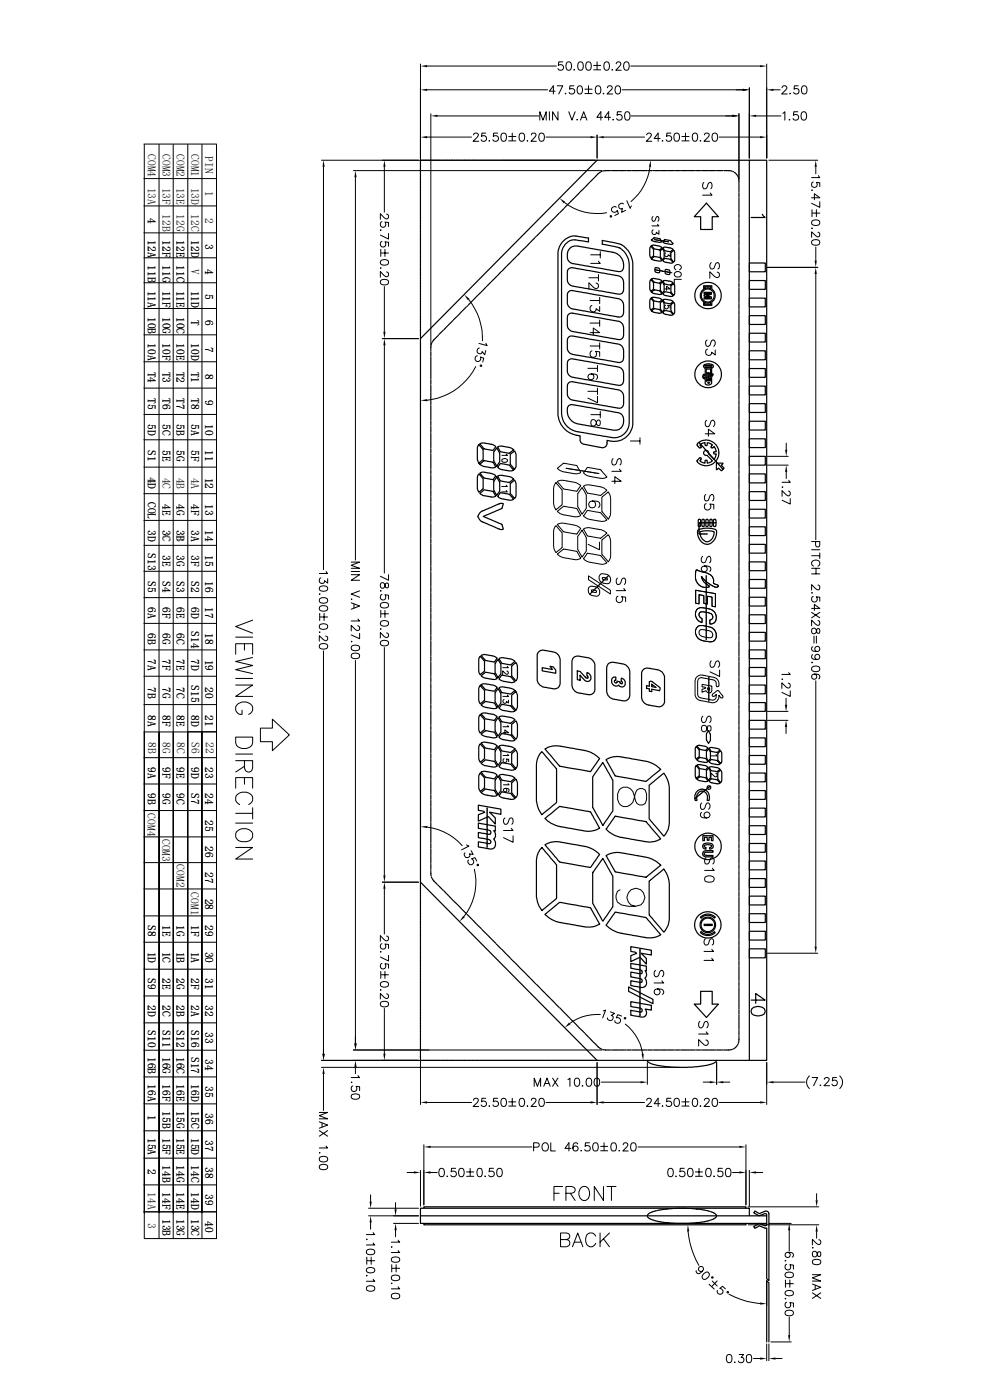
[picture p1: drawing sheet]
<svg xmlns="http://www.w3.org/2000/svg" width="210mm" height="297mm" viewBox="0 0 210 297" stroke-linecap="round" stroke-linejoin="round" font-family="sans-serif">
<defs><g id="words">
<g font-size="2.4">
<text x="31.3" y="32.7" transform="rotate(90 31.3 32.7)">COM4</text>
<text x="34.5" y="32.7" transform="rotate(90 34.5 32.7)">COM3</text>
<text x="37.5" y="32.7" transform="rotate(90 37.5 32.7)">COM2</text>
<text x="40.6" y="32.7" transform="rotate(90 40.6 32.7)">COM1</text>
<text x="43.6" y="33.2" transform="rotate(90 43.6 33.2)">PIN</text>
<text x="31.3" y="39.8" transform="rotate(90 31.3 39.8)">13A</text>
<text x="34.5" y="39.8" transform="rotate(90 34.5 39.8)">13F</text>
<text x="37.5" y="39.8" transform="rotate(90 37.5 39.8)">13E</text>
<text x="40.6" y="39.8" transform="rotate(90 40.6 39.8)">13D</text>
<text x="43.6" y="40.6" transform="rotate(90 43.6 40.6)">1</text>
<text x="31.3" y="46.3" transform="rotate(90 31.3 46.3)">4</text>
<text x="34.5" y="45.5" transform="rotate(90 34.5 45.5)">12B</text>
<text x="37.5" y="45.5" transform="rotate(90 37.5 45.5)">12G</text>
<text x="40.6" y="45.5" transform="rotate(90 40.6 45.5)">12C</text>
<text x="43.6" y="46.3" transform="rotate(90 43.6 46.3)">2</text>
<text x="31.3" y="51" transform="rotate(90 31.3 51)">12A 11B</text>
<text x="34.5" y="51" transform="rotate(90 34.5 51)">12F 11G</text>
<text x="37.5" y="51" transform="rotate(90 37.5 51)">12E 11C</text>
<text x="40.6" y="51" transform="rotate(90 40.6 51)">12D</text>
<text x="43.6" y="51.8" transform="rotate(90 43.6 51.8)">3</text>
<text x="40.6" y="57.1" transform="rotate(90 40.6 57.1)">V</text>
<text x="43.6" y="57.1" transform="rotate(90 43.6 57.1)">4</text>
<text x="31.3" y="61.6" transform="rotate(90 31.3 61.6)">11A</text>
<text x="34.5" y="61.6" transform="rotate(90 34.5 61.6)">11F</text>
<text x="37.5" y="61.6" transform="rotate(90 37.5 61.6)">11E</text>
<text x="40.6" y="61.6" transform="rotate(90 40.6 61.6)">11D</text>
<text x="43.6" y="62.4" transform="rotate(90 43.6 62.4)">5</text>
<text x="31.3" y="67.2" transform="rotate(90 31.3 67.2)">10B</text>
<text x="34.5" y="67.2" transform="rotate(90 34.5 67.2)">10G</text>
<text x="37.5" y="67.2" transform="rotate(90 37.5 67.2)">10C</text>
<text x="40.6" y="67.9" transform="rotate(90 40.6 67.9)">T</text>
<text x="43.6" y="67.9" transform="rotate(90 43.6 67.9)">6</text>
<text x="31.3" y="72.8" transform="rotate(90 31.3 72.8)">10A</text>
<text x="34.5" y="72.8" transform="rotate(90 34.5 72.8)">10F</text>
<text x="37.5" y="72.8" transform="rotate(90 37.5 72.8)">10E</text>
<text x="40.6" y="72.8" transform="rotate(90 40.6 72.8)">10D</text>
<text x="43.6" y="73.7" transform="rotate(90 43.6 73.7)">7</text>
<text x="31.3" y="78.8" transform="rotate(90 31.3 78.8)">T4</text>
<text x="34.5" y="78.8" transform="rotate(90 34.5 78.8)">T3</text>
<text x="37.5" y="78.8" transform="rotate(90 37.5 78.8)">T2</text>
<text x="40.6" y="78.8" transform="rotate(90 40.6 78.8)">T1</text>
<text x="43.6" y="79.3" transform="rotate(90 43.6 79.3)">8</text>
<text x="31.3" y="84.5" transform="rotate(90 31.3 84.5)">T5</text>
<text x="31.3" y="89.9" transform="rotate(90 31.3 89.9)">5D</text>
<text x="34.5" y="84.5" transform="rotate(90 34.5 84.5)">T6</text>
<text x="34.5" y="89.9" transform="rotate(90 34.5 89.9)">5C</text>
<text x="37.5" y="84.5" transform="rotate(90 37.5 84.5)">T7</text>
<text x="37.5" y="89.9" transform="rotate(90 37.5 89.9)">5B</text>
<text x="40.6" y="84.5" transform="rotate(90 40.6 84.5)">T8</text>
<text x="40.6" y="89.9" transform="rotate(90 40.6 89.9)">5A</text>
<text x="43.6" y="84.9" transform="rotate(90 43.6 84.9)">9</text>
<text x="43.6" y="89.9" transform="rotate(90 43.6 89.9)">10</text>
<text x="31.3" y="95.5" transform="rotate(90 31.3 95.5)">S1</text>
<text x="34.5" y="95.5" transform="rotate(90 34.5 95.5)">5E</text>
<text x="37.5" y="95.5" transform="rotate(90 37.5 95.5)">5G</text>
<text x="40.6" y="95.5" transform="rotate(90 40.6 95.5)">5F</text>
<text x="43.6" y="95.5" transform="rotate(90 43.6 95.5)">11</text>
<text x="31.3" y="101.3" transform="rotate(90 31.3 101.3)">4D</text>
<text x="34.5" y="101.3" transform="rotate(90 34.5 101.3)">4C</text>
<text x="37.5" y="101.3" transform="rotate(90 37.5 101.3)">4B</text>
<text x="40.6" y="101.3" transform="rotate(90 40.6 101.3)">4A</text>
<text x="43.6" y="101.3" transform="rotate(90 43.6 101.3)">12</text>
<text x="31.3" y="106.5" transform="rotate(90 31.3 106.5)">COL</text>
<text x="34.5" y="106.9" transform="rotate(90 34.5 106.9)">4E</text>
<text x="37.5" y="106.9" transform="rotate(90 37.5 106.9)">4G</text>
<text x="40.6" y="106.9" transform="rotate(90 40.6 106.9)">4F</text>
<text x="43.6" y="106.9" transform="rotate(90 43.6 106.9)">13</text>
<text x="31.3" y="112.4" transform="rotate(90 31.3 112.4)">3D</text>
<text x="34.5" y="112.4" transform="rotate(90 34.5 112.4)">3C</text>
<text x="37.5" y="112.4" transform="rotate(90 37.5 112.4)">3B</text>
<text x="40.6" y="112.4" transform="rotate(90 40.6 112.4)">3A</text>
<text x="43.6" y="112.4" transform="rotate(90 43.6 112.4)">14</text>
<text x="31.3" y="117.3" transform="rotate(90 31.3 117.3)">S13</text>
<text x="34.5" y="117.8" transform="rotate(90 34.5 117.8)">3E</text>
<text x="37.5" y="117.8" transform="rotate(90 37.5 117.8)">3G</text>
<text x="40.6" y="117.8" transform="rotate(90 40.6 117.8)">3F</text>
<text x="43.6" y="117.8" transform="rotate(90 43.6 117.8)">15</text>
<text x="31.3" y="123.3" transform="rotate(90 31.3 123.3)">S5</text>
<text x="34.5" y="123.3" transform="rotate(90 34.5 123.3)">S4</text>
<text x="37.5" y="123.3" transform="rotate(90 37.5 123.3)">S3</text>
<text x="40.6" y="123.3" transform="rotate(90 40.6 123.3)">S2</text>
<text x="43.6" y="123.3" transform="rotate(90 43.6 123.3)">16</text>
<text x="31.3" y="128.9" transform="rotate(90 31.3 128.9)">6A</text>
<text x="34.5" y="128.9" transform="rotate(90 34.5 128.9)">6F</text>
<text x="37.5" y="128.9" transform="rotate(90 37.5 128.9)">6E</text>
<text x="40.6" y="128.9" transform="rotate(90 40.6 128.9)">6D</text>
<text x="43.6" y="128.8" transform="rotate(90 43.6 128.8)">17</text>
<text x="31.3" y="134.3" transform="rotate(90 31.3 134.3)">6B</text>
<text x="34.5" y="134.3" transform="rotate(90 34.5 134.3)">6G</text>
<text x="37.5" y="134.3" transform="rotate(90 37.5 134.3)">6C</text>
<text x="40.6" y="134" transform="rotate(90 40.6 134)">S14</text>
<text x="43.6" y="134.3" transform="rotate(90 43.6 134.3)">18</text>
<text x="31.3" y="139.9" transform="rotate(90 31.3 139.9)">7A</text>
<text x="34.5" y="139.9" transform="rotate(90 34.5 139.9)">7F</text>
<text x="37.5" y="139.9" transform="rotate(90 37.5 139.9)">7E</text>
<text x="40.6" y="139.9" transform="rotate(90 40.6 139.9)">7D</text>
<text x="43.6" y="139.9" transform="rotate(90 43.6 139.9)">19</text>
<text x="31.3" y="145.8" transform="rotate(90 31.3 145.8)">7B</text>
<text x="34.5" y="145.8" transform="rotate(90 34.5 145.8)">7G</text>
<text x="37.5" y="145.8" transform="rotate(90 37.5 145.8)">7C</text>
<text x="40.6" y="145.4" transform="rotate(90 40.6 145.4)">S15</text>
<text x="43.6" y="145.8" transform="rotate(90 43.6 145.8)">20</text>
<text x="31.3" y="151.6" transform="rotate(90 31.3 151.6)">8A</text>
<text x="34.5" y="151.6" transform="rotate(90 34.5 151.6)">8F</text>
<text x="37.5" y="151.6" transform="rotate(90 37.5 151.6)">8E</text>
<text x="40.6" y="151.6" transform="rotate(90 40.6 151.6)">8D</text>
<text x="43.6" y="151.6" transform="rotate(90 43.6 151.6)">21</text>
<text x="31.4" y="157.4" transform="rotate(90 31.4 157.4)">8B</text>
<text x="34.5" y="157.4" transform="rotate(90 34.5 157.4)">8G</text>
<text x="37.5" y="157.4" transform="rotate(90 37.5 157.4)">8C</text>
<text x="40.6" y="157.4" transform="rotate(90 40.6 157.4)">S6</text>
<text x="43.6" y="157.4" transform="rotate(90 43.6 157.4)">22</text>
<text x="31.3" y="162.8" transform="rotate(90 31.3 162.8)">9A</text>
<text x="34.5" y="162.8" transform="rotate(90 34.5 162.8)">9F</text>
<text x="37.5" y="162.8" transform="rotate(90 37.5 162.8)">9E</text>
<text x="40.6" y="162.8" transform="rotate(90 40.6 162.8)">9D</text>
<text x="43.6" y="162.8" transform="rotate(90 43.6 162.8)">23</text>
<text x="31.3" y="172.5" transform="rotate(90 31.3 172.5)">COM4</text>
<text x="31.3" y="168.3" transform="rotate(90 31.3 168.3)">9B</text>
<text x="34.5" y="168.3" transform="rotate(90 34.5 168.3)">9G</text>
<text x="37.5" y="168.3" transform="rotate(90 37.5 168.3)">9C</text>
<text x="40.6" y="168.3" transform="rotate(90 40.6 168.3)">S7</text>
<text x="43.6" y="168.3" transform="rotate(90 43.6 168.3)">24</text>
<text x="43.6" y="173.9" transform="rotate(90 43.6 173.9)">25</text>
<text x="34.4" y="178" transform="rotate(90 34.4 178)">COM3</text>
<text x="43.6" y="179.5" transform="rotate(90 43.6 179.5)">26</text>
<text x="37.5" y="183.4" transform="rotate(90 37.5 183.4)">COM2</text>
<text x="43.6" y="185.1" transform="rotate(90 43.6 185.1)">27</text>
<text x="40.5" y="189.3" transform="rotate(90 40.5 189.3)">COM1</text>
<text x="43.6" y="190.7" transform="rotate(90 43.6 190.7)">28</text>
<text x="31.3" y="196.3" transform="rotate(90 31.3 196.3)">S8</text>
<text x="34.5" y="196.3" transform="rotate(90 34.5 196.3)">1E</text>
<text x="37.5" y="196.3" transform="rotate(90 37.5 196.3)">1G</text>
<text x="40.6" y="196.3" transform="rotate(90 40.6 196.3)">1F</text>
<text x="43.6" y="196.3" transform="rotate(90 43.6 196.3)">29</text>
<text x="31.3" y="201.9" transform="rotate(90 31.3 201.9)">1D</text>
<text x="34.5" y="201.9" transform="rotate(90 34.5 201.9)">1C</text>
<text x="37.5" y="201.9" transform="rotate(90 37.5 201.9)">1B</text>
<text x="40.6" y="201.9" transform="rotate(90 40.6 201.9)">1A</text>
<text x="43.6" y="201.9" transform="rotate(90 43.6 201.9)">30</text>
<text x="31.3" y="207.5" transform="rotate(90 31.3 207.5)">S9</text>
<text x="34.5" y="207.5" transform="rotate(90 34.5 207.5)">2E</text>
<text x="37.5" y="207.5" transform="rotate(90 37.5 207.5)">2G</text>
<text x="40.6" y="207.5" transform="rotate(90 40.6 207.5)">2F</text>
<text x="43.6" y="207.5" transform="rotate(90 43.6 207.5)">31</text>
<text x="31.3" y="213.3" transform="rotate(90 31.3 213.3)">2D</text>
<text x="34.5" y="213.3" transform="rotate(90 34.5 213.3)">2C</text>
<text x="37.5" y="213.3" transform="rotate(90 37.5 213.3)">2B</text>
<text x="40.6" y="213.3" transform="rotate(90 40.6 213.3)">2A</text>
<text x="43.6" y="213.3" transform="rotate(90 43.6 213.3)">32</text>
<text x="31.3" y="218.6" transform="rotate(90 31.3 218.6)">S10</text>
<text x="34.5" y="218.6" transform="rotate(90 34.5 218.6)">S11</text>
<text x="37.5" y="218.6" transform="rotate(90 37.5 218.6)">S12</text>
<text x="40.6" y="218.6" transform="rotate(90 40.6 218.6)">S16</text>
<text x="43.6" y="219" transform="rotate(90 43.6 219)">33</text>
<text x="31.3" y="224.2" transform="rotate(90 31.3 224.2)">16B</text>
<text x="34.5" y="224.2" transform="rotate(90 34.5 224.2)">16G</text>
<text x="37.5" y="224.2" transform="rotate(90 37.5 224.2)">16C</text>
<text x="40.6" y="224.2" transform="rotate(90 40.6 224.2)">S17</text>
<text x="43.6" y="224.7" transform="rotate(90 43.6 224.7)">34</text>
<text x="31.3" y="230" transform="rotate(90 31.3 230)">16A</text>
<text x="34.5" y="230" transform="rotate(90 34.5 230)">16F</text>
<text x="37.5" y="230" transform="rotate(90 37.5 230)">16E</text>
<text x="40.6" y="230" transform="rotate(90 40.6 230)">16D</text>
<text x="43.6" y="230.5" transform="rotate(90 43.6 230.5)">35</text>
<text x="31.3" y="236.6" transform="rotate(90 31.3 236.6)">1</text>
<text x="34.5" y="235.8" transform="rotate(90 34.5 235.8)">15B</text>
<text x="37.5" y="235.8" transform="rotate(90 37.5 235.8)">15G</text>
<text x="40.6" y="235.8" transform="rotate(90 40.6 235.8)">15C</text>
<text x="43.6" y="236.2" transform="rotate(90 43.6 236.2)">36</text>
<text x="31.3" y="241.4" transform="rotate(90 31.3 241.4)">15A</text>
<text x="34.5" y="241.4" transform="rotate(90 34.5 241.4)">15F</text>
<text x="37.5" y="241.4" transform="rotate(90 37.5 241.4)">15E</text>
<text x="40.6" y="241.4" transform="rotate(90 40.6 241.4)">15D</text>
<text x="43.6" y="241.8" transform="rotate(90 43.6 241.8)">37</text>
<text x="31.3" y="247.9" transform="rotate(90 31.3 247.9)">2</text>
<text x="34.5" y="247.2" transform="rotate(90 34.5 247.2)">14B</text>
<text x="37.5" y="247.2" transform="rotate(90 37.5 247.2)">14G</text>
<text x="40.6" y="247.2" transform="rotate(90 40.6 247.2)">14C</text>
<text x="43.6" y="247.7" transform="rotate(90 43.6 247.7)">38</text>
<text x="31.3" y="252.9" transform="rotate(90 31.3 252.9)">14A</text>
<text x="34.5" y="252.9" transform="rotate(90 34.5 252.9)">14F</text>
<text x="37.5" y="252.9" transform="rotate(90 37.5 252.9)">14E</text>
<text x="40.6" y="252.9" transform="rotate(90 40.6 252.9)">14D</text>
<text x="43.6" y="253.4" transform="rotate(90 43.6 253.4)">39</text>
<text x="31.3" y="259.5" transform="rotate(90 31.3 259.5)">3</text>
<text x="34.5" y="258.6" transform="rotate(90 34.5 258.6)">13B</text>
<text x="37.5" y="258.6" transform="rotate(90 37.5 258.6)">13G</text>
<text x="40.6" y="258.6" transform="rotate(90 40.6 258.6)">13C</text>
<text x="43.6" y="259" transform="rotate(90 43.6 259)">40</text>
</g>
</g></defs>
<g fill="none" stroke="#000" stroke-width=".21">
<path d="M89.2 13.6v57.8M90.6 14h27.4M90.6 19h25.6M117.8 19.3h-1.3l.9-1.1v1.7M118.2 18.2h1.2l-.9 1.7M119.4 13.1h-.9l-.1 .8a.63 .63 0 0 1 1 0 .63 .63 0 0 1-.1 .9 .63 .63 0 0 1-.9-.2M120 19.8l-.1 .1h.2M120.3 13.2a.58 .58 0 0 1 .9 .3 .9 .9 0 0 1-.6 1.4 1.14 1.14 0 0 1-.3-1.7zM121.8 18.2h-.9l-.1 .7a.63 .63 0 0 1 1 0 .63 .63 0 0 1-.1 .9 .63 .63 0 0 1-1-.2M121.8 14.7l-.1 .1h.2M122.7 18.3a.54 .54 0 0 1 .8 .2 .81 .81 0 0 1 .1 1 .81 .81 0 0 1-.9 .4 1.32 1.32 0 0 1 0-1.6zM122.8 13.2a.58 .58 0 0 1 .9 .3 .9 .9 0 0 1-.6 1.4 1.14 1.14 0 0 1-.3-1.7z"/>
<path d="M124.1 18.9h1.5M124.1 19.9h1.5M124.5 13.2a.58 .58 0 0 1 .8 .3 .9 .9 0 0 1-.5 1.4 1.14 1.14 0 0 1-.3-1.7zM124.8 18.2v1.5M125.9 13.9h1.5M125.9 14.8h1.5M126.5 18.3a.58 .58 0 0 1 .9 .2 .82 .82 0 0 1 0 1 .82 .82 0 0 1-.9 .4 1.32 1.32 0 0 1 0-1.6zM126.7 13.1v1.5M128 19.8l-.1 .1h.2M128.4 13.2a.58 .58 0 0 1 .8 .3 .9 .9 0 0 1-.6 1.4 1.14 1.14 0 0 1-.2-1.7zM128.9 18.6l.3-.4 .6 .2a.5 .5 0 0 1-.2 .7l-.8 .8h1.2M129.9 14.7l-.1 .1h.2"/>
<path d="M130.7 13.5l.4-.4 .5 .2a.55 .55 0 0 1-.2 .8l-.8 .8h1.2M130.7 18.3a.58 .58 0 0 1 .9 .2 .82 .82 0 0 1 0 1 .82 .82 0 0 1-.9 .4 1.32 1.32 0 0 1 0-1.6zM132 19h25.6M132.5 13.2a.58 .58 0 0 1 .9 .3 .9 .9 0 0 1-.6 1.4 1.14 1.14 0 0 1-.3-1.7zM133.8 14h27.4M159 18.6v14.9M162.6 13.6v19.9M164.1 19h1.4M165.9 18.6l.3-.4 .6 .2a.5 .5 0 0 1-.1 .7l-.9 .8h1.2M167.6 19.8l-.1 .1h.2M169.3 18.2h-.8l-.1 .7a.61 .61 0 0 1 1 0 .61 .61 0 0 1-.2 .9 .61 .61 0 0 1-.8-.2M170.3 18.3a.58 .58 0 0 1 .8 .2 .82 .82 0 0 1 .1 1 .82 .82 0 0 1-.9 .4 1.32 1.32 0 0 1 0-1.6z"/>
<path d="M30.5 30.6h15.4zM30.5 37.9h15.3zM30.6 30.6v124.7zM33.7 30.6v124.7zM36.7 30.6v124.7zM39.8 30.6v124.7zM42.8 30.6v124.7zM45.9 30.6v124.7zM68.2 34h58M68.6 35.4v85.5M75 36.2h52.7M75.4 37.6v81.2"/>
<path d="M81.5 35.4v9.6M90.6 29.1h9.4M91.4 24.1v49.1M92.8 24.6h21.5M100.5 28.6l.3-.4h.3l.4 .3-.3 .6-.8 .9h1.2M103 28.2h-.8v.8a.61 .61 0 0 1 .9 0 .61 .61 0 0 1-.1 .9 .61 .61 0 0 1-.9-.3M103.8 29.8l-.1 .1h.2M105.6 28.2h-.9l-.1 .8a.63 .63 0 0 1 1-.1 .63 .63 0 0 1-.1 1 .63 .63 0 0 1-.9-.3M106.5 28.3a.6 .6 0 0 1 .9 .2 .9 .9 0 0 1-.6 1.5 1.1 1.1 0 0 1-.3-1.7zM107.9 29h1.5M107.9 29.9h1.5M108.7 28.2v1.5"/>
<path d="M110.4 28.3a.6 .6 0 0 1 .8 .2 .9 .9 0 0 1-.6 1.5 1.1 1.1 0 0 1-.2-1.7zM111.9 29.8l-.1 .1h.2M112.7 28.6l.3-.4h.4l.3 .3-.2 .6-.9 .9h1.2M114.5 25.5v-1.8l.7 1.8 .7-1.8v1.8M114.6 28.3a.6 .6 0 0 1 .8 .2 .9 .9 0 0 1-.6 1.5 1.1 1.1 0 0 1-.2-1.7zM115.8 29.1h9.5M116.5 23.7v1.8M118.4 23.7v1.8l-1.2-1.8v1.8M120.6 23.7l.7 1.8 .7-1.8M122.4 25.3l-.1 .1h.2M123.1 25.5l.7-1.8 .7 1.8M123.4 24.9h.8"/>
<path d="M126.7 28.7v4.8M127.8 24.9h-1.2l.9-1.2v1.8M128.1 29.1h8.6M129.5 24.9h-1.2l.8-1.2v1.8M130 25.3v.2l.1-.1M131.8 23.7h-.8l-.1 .8a.63 .63 0 0 1 .9 0 .63 .63 0 0 1-.1 .9 .63 .63 0 0 1-.9-.3M132.7 23.8a.58 .58 0 0 1 .9 .2 .9 .9 0 0 1-.6 1.5 1 1 0 0 1-.4-1.5zM133.9 24.6h21.5M137.2 28.6a.51 .51 0 0 1 .5-.4 .51 .51 0 0 1 .5 .3l-.3 .6-.8 .9h1.2M137.9 35.4a11.5 11.5 0 0 1-4 7.4M140 29.4h-1.2l.8-1.2v1.8M140.5 29.8v.1h.1"/>
<path d="M142.3 28.2h-.8l-.1 .8a.63 .63 0 0 1 .9-.1 .63 .63 0 0 1-.1 1 .63 .63 0 0 1-.9-.3M143.2 28.3a.6 .6 0 0 1 .9 .2 .9 .9 0 0 1-.6 1.5 1.1 1.1 0 0 1-.3-1.7zM144.7 29h1.5M144.7 29.9h1.5M145.4 28.2v1.5M147.1 28.3a.55 .55 0 0 1 .8 .2 .9 .9 0 0 1-.5 1.5 1.1 1.1 0 0 1-.3-1.7zM148.6 29.8v.2l.1-.1M149.3 38.7a.99 .99 0 0 0 0 1.3 .58 .58 0 0 0 .7-.3l.3-.8 .5-.2a.99 .99 0 0 1 0 1.3M149.4 28.6l.4-.4h.3l.4 .3-.3 .6-.8 .9h1.1M151.3 28.3a.6 .6 0 0 1 .8 .2 .9 .9 0 0 1-.5 1.5 1.1 1.1 0 0 1-.3-1.7zM152.6 29.1h8.6M156.8 24.1v13.9"/>
<path d="M160.4 24.6h5.3M163.1 34h10.4M166.1 24l.4-.3v1.8M167.5 25.3l-.1 .1h.2M169.2 23.7h-.8l-.1 .8a.63 .63 0 0 1 1 0 .63 .63 0 0 1-.2 .9 .63 .63 0 0 1-.9-.3M170.2 23.8a.58 .58 0 0 1 .8 .2 .9 .9 0 0 1-.6 1.5 1.14 1.14 0 0 1-.2-1.7zM172.5 38.6a.61 .61 0 0 0-.2 .9 .61 .61 0 0 0 .9 .1 .61 .61 0 0 0 0-.9l.7 .1v.8M173.1 35.4v1.5M173.6 37.3l.3 .4h-1.7M30.5 43.7h15.3zM30.5 49.4h15.3zM30.5 54.7h15.3z"/>
<path d="M30.5 60h15.3zM80.8 55.3a1.1 1.1 0 0 1 1.6 .3v.2a.99 .99 0 0 1-1.7 0zM80.8 59.5a1.1 1.1 0 0 1 1.6 .3v.1a.99 .99 0 0 1-1.7 0zM80.8 52.9v1.5M80.9 48.8h-.2l.1 .1M80.9 56.9l-.1-.1v.1M80.9 53.7h1.5M81 47a.62 .62 0 0 0-.2 .9 .62 .62 0 0 0 .9 .2 .62 .62 0 0 0 0-1l.7 .1v.8M81 51.2a.62 .62 0 0 0-.2 .9 .62 .62 0 0 0 .9 .2 .62 .62 0 0 0 0-1l.7 .1v.8M81.7 52.9v1.5M82 45.4l.4 .4-.1 .6a.55 .55 0 0 1-.8-.2l-.8-.9v1.2M82 57.7l.4 .3-.1 .6a.55 .55 0 0 1-.8-.1l-.8-.9v1.2"/>
<path d="M82.4 49.5v1.2l-1.7-.8M119.8 43a11.3 11.3 0 0 0 8.9 2.1M124.9 58.9h2.1M125.3 54.1h2M127 55.4l.3 .5h-2M127 58.3v1.3M127.3 53.4v1.3M129.5 45.8h.3l-.1 .2-.2 .1zM130.7 44a.61 .61 0 0 0-.9 .2 .61 .61 0 0 0 .3 .8 .61 .61 0 0 0 .8-.4l.3 .7-.8 .4M132.2 43.3a.6 .6 0 0 0-.9 .2 .6 .6 0 0 0 .5 .8l.2-.1-.1 .8 .8-.4M133 42.6l.7 1.6 .2-.5M138.5 45.9l-.2 .4a.48 .48 0 0 0 .4 .6l.7-1a.58 .58 0 0 1 .4 .5 .58 .58 0 0 1-.2 .5"/>
<path d="M138.6 48.8a.51 .51 0 0 0-.2 .8 .51 .51 0 0 0 .8-.3l.6 .4v-.8M139.1 50.9l-.2-.1 3 .5h-.3M139.1 57.3l-.2-.1 3.6 .7M139.2 50.9h.2M139.2 57.3h.2M139.4 50.9l.2 .1M139.5 57.3l.2 .1M139.5 47.6l.3 .3h-1.5M139.7 51h.2M139.7 57.4h.3M140 51l.2 .1M140 57.4h.2"/>
<path d="M140.3 51.1h.2M140.3 57.5h.2M140.5 51.1h.2M140.5 57.5l.3 .1M140.8 51.1l.2 .1M140.8 57.6h.2M141.1 51.2h.2M141.1 57.6l.2 .1M141.2 53.6a.4 .4 0 0 0-.1 .7 .4 .4 0 0 0 .6-.2l.5 .3v-.6M141.4 51.2l.1 .1M141.4 57.7h.2M141.6 57.7h.2"/>
<path d="M141.9 57.8h.2M143.1 57.9a.72 .72 0 0 1 .9-.3 .72 .72 0 0 1 .4 .9 .71 .71 0 0 1-.9 .3 .71 .71 0 0 1-.4-.9zM143.4 57.2a.57 .57 0 0 1-.4-.6 .57 .57 0 0 1 .6-.5h.4a.56 .56 0 0 1 .5 .5 .56 .56 0 0 1-.4 .6M144.5 59.3h-1.5v.8M150.7 40.9l.3 .5h-1.9M150.9 55.7a.74 .74 0 0 0-.4 .8 .74 .74 0 0 0 .7 .6l.3-.2 .3-1 .5-.2a.89 .89 0 0 1 0 1.4M152.1 57.7l.5 .4v.4l-.2 .3a.66 .66 0 0 1-.8-.2l-1-.9v1.3M162.8 56.7h10.7M172.2 42h1.7l-1.1-.9v1.3M172.3 44.5v1.5M172.3 46.9a1.08 1.08 0 0 1 1.6 .3l-.1 .4a1.1 1.1 0 0 1-1.6-.3zM172.3 51.1a1.08 1.08 0 0 1 1.6 .3l-.1 .4a1.1 1.1 0 0 1-1.6-.3z"/>
<path d="M172.3 40.3h-.1l.1 .1M172.3 48.4h-.1l.1 .1M172.4 45.2h1.5M173.1 52.4v2.9M173.1 58.1v56.4M173.2 44.5v1.5M173.5 49.3l.4 .3-.1 .6a.55 .55 0 0 1-.8-.2l-.8-.8v1.1M173.9 42.8v1.2l-1.7-.9M30.5 65.4h15.3zM30.5 71h15.3zM30.5 76.8h15.3zM81.5 73.2v48.4"/>
<path d="M81.5 60.8v9.6M88.8 71.8h-7.7M99.4 63.5a13.2 13.2 0 0 1 3 8.8M100.9 77.8a13.2 13.2 0 0 1-10.3 7.1M101.3 75.5a.62 .62 0 0 0-.5 .8 .62 .62 0 0 0 .9 .3 .62 .62 0 0 0 .2-.9l.7 .3-.2 .8M101.7 73.8a.59 .59 0 0 0-.5 1 .59 .59 0 0 0 1.1-.2l.5 .7 .2-.9M101.9 77.5h.3v.2h-.3zM103.1 72.8l.2 .5-1.7-.4M124.7 78.1h2M125.2 70.6h2l-1.3-1v1.5M125.2 73.4h2M125.2 68.5h2"/>
<path d="M125.2 63.8h2M125.4 79.3l-.4 .1a.62 .62 0 0 0-.1 .9 .62 .62 0 0 0 .9 0 .62 .62 0 0 0-.1-.9l-.3-.1a.94 .94 0 0 1 1.3 .8l-.2 .4M125.6 74.4a.73 .73 0 0 0-.4 1.1 .73 .73 0 0 0 1.1 .2 .73 .73 0 0 0 0-1.2l.9 .1v1M125.6 64.8a.67 .67 0 0 0-.2 1.2 .67 .67 0 0 0 1-.5l.8 .5v-1M126.4 60.1h.1a.63 .63 0 0 1 .3 .9l-.1 .1a.66 .66 0 0 1-.8-.1l-1-1v1.3M126.7 77.5v1.3M127.2 63.1v1.3M127.2 67.9v1.3M127.2 72.7v1.3M141 61.3h1.2l-.8-.6v.9M141.2 64.7a.43 .43 0 0 0-.2 .7 .43 .43 0 0 0 .7 0 .43 .43 0 0 0-.1-.6l.6 .1v.5M150 72.1a.74 .74 0 0 0-.3 .8 .74 .74 0 0 0 .6 .6l.3-.2 .4-1 .4-.2a.87 .87 0 0 1 0 1.4"/>
<path d="M150.1 74a.68 .68 0 0 0-.2 1.2 .68 .68 0 0 0 1.1-.5l.7 .6v-1M30.5 82.3h15.3zM30.5 87.9h15.3zM30.5 93.3h15.3zM30.5 99.1h15.3zM106.5 97.5l.5-.2 .4 .1a.33 .33 0 0 1 .2 .5 .58 .58 0 0 1-.8 .2 .58 .58 0 0 1-.3-.6zM107.4 96.4l.3 .2h-1.2M118.2 99.4l.8-.7a.87 .87 0 0 1 1.2-.3l1.4 .2a.91 .91 0 0 1 1.1 .7l.5 .9a3.9 3.9 0 0 1-2.9 0 2.7 2.7 0 0 1-2.1-.8zM120.5 99.4h-.4l6.9 1.1-.3-.1M120.6 99.4l.4 .1M121.2 99.5l.4 .1M121.8 99.6l.3 .1"/>
<path d="M122.3 99.7h.3M122.9 99.8h.3M123.4 99.9h.3M123.9 99.9l.4 .1M124.6 99.1l2.8 .6 1.3 1.5a3.8 3.8 0 0 1-2.7 0l-.7-.1a2.12 2.12 0 0 1-1.5-.8zM124.7 83h2M125.3 88h2M125.5 89.1a.75 .75 0 0 1 .8 .1 .75 .75 0 0 1 .3 .8 .39 .39 0 0 0 .3 .3 .39 .39 0 0 0 .4-.1 .66 .66 0 0 0-.4-1.1l-.3 .3a.75 .75 0 0 1-.3 .8 .75 .75 0 0 1-.8 .1l-.2-.4zM126.7 84.1v1.3l-2-.9M126.7 82.3v1.4M127.3 87.3v1.3M130 97.3a.99 .99 0 0 0 0 1.3 .58 .58 0 0 0 .8-.3l.2-.8 .5-.2a.99 .99 0 0 1 0 1.3"/>
<path d="M131.4 99.5l.4 .5h-2M133.7 93.6h2.1M135.8 92.9v1.3M148.5 94.2l-.2-.3 5.1 5.7-.3-.4M148.7 94.3l.2 .3M149.1 94.7l.2 .3M149.4 95.1l.2 .3M149.6 92h2l-1.3-.9v1.4M149.8 95.5l.2 .3M149.9 89.2a.74 .74 0 0 0-.3 .7 .74 .74 0 0 0 .6 .6l.3-.2 .5-1.1h.3a.87 .87 0 0 1 0 1.3M150.2 96l.2 .2M150.5 96.4l.2 .2"/>
<path d="M150.9 96.8l.2 .2M151.3 97.2l.2 .3M151.6 97.6l.3 .3M152 98l.2 .3M152.4 98.4l.2 .3M152.7 98.8l.3 .3M162.8 96.8h4.4M162.8 98.7h4.4M166.8 94v1.4M30.5 104.7h15.3zM30.5 110.4h15.3zM30.5 115.7h15.3z"/>
<path d="M74.5 119.3h1.8l-1.8 .6 1.8 .7h-1.8M107.4 103l.2 .2h-1.2M107.4 104.1l.2 .3h-1.2M117.9 111.6h.1l.7 .9a1.38 1.38 0 0 1 .6 1.6v1.3a.94 .94 0 0 1-.6 1.2l-.7 .6a3.8 3.8 0 0 1-.6-2.6v-1.3a2.57 2.57 0 0 1 .5-1.7zM117.9 102.5h.1l.9 1a1.14 1.14 0 0 1 .4 1.3v1.5a.94 .94 0 0 1-.6 1.2l-.8 .6a4.1 4.1 0 0 1-.5-2.6l.1-2.2zM118.2 111.3a4.1 4.1 0 0 1 3 0l.5 .1a1.88 1.88 0 0 1 1.4 .8l-.8 1.1-2.7-.4zM118.2 117.6l.8-.7a.87 .87 0 0 1 1.2-.3l1.5 .2a.81 .81 0 0 1 1 .7l.5 .9a4.1 4.1 0 0 1-3.1 0 2.7 2.7 0 0 1-1.9-.8zM118.2 102.2a5.2 5.2 0 0 1 3.3 0v.1a2.24 2.24 0 0 1 1.7 .8l-.5 .7a.57 .57 0 0 1-.4 .4 .57 .57 0 0 1-.6-.1l-1.5-.3a1.03 1.03 0 0 1-1.2-.7zM118.2 108.5l.8-.7a.9 .9 0 0 1 1.3-.3l1.4 .3a.75 .75 0 0 1 1 .7l.4 .8a1.22 1.22 0 0 1-1.3 .3l-1.9-.3a2.23 2.23 0 0 1-1.7-.8zM123.4 103.5h.1l.9 1.4v1.9a1.91 1.91 0 0 1-.8 2.1l-.1 .2-.9-1.6v-2.2a1 1 0 0 1 .3-1.1zM123.5 112.5l.9 1.5v1.7a2.16 2.16 0 0 1-.8 2.3l-.1 .2-.9-1.6v-2a1.3 1.3 0 0 1 .4-1.4zM123.8 112.2a5 5 0 0 1 2.9 0v.1a2.7 2.7 0 0 1 2 .8l-1.1 .9a.44 .44 0 0 1-.7 .1l-1.5-.3a.91 .91 0 0 1-1.1-.6z"/>
<path d="M123.8 103.1a4.4 4.4 0 0 1 2.9 .1l.5 .1a2.12 2.12 0 0 1 1.5 .8l-.9 .7a.82 .82 0 0 1-1.1 .2l-1.4-.3a.75 .75 0 0 1-1-.6zM124.5 100l.3 .1M124.6 117.3l2.8 .6 1.3 1.5a3.8 3.8 0 0 1-2.9 0l-.4-.1a2.52 2.52 0 0 1-1.6-.7zM124.6 108.3l2.8 .5 1.3 1.5a4.4 4.4 0 0 1-3 0l-.3-.1a2.24 2.24 0 0 1-1.6-.8zM125 100.1l.4 .1M125.6 100.2l.3 .1M125.6 106.3a.73 .73 0 0 0-.6 1 .73 .73 0 0 0 1.2 .3 .73 .73 0 0 0-.2-1.2l-.4-.1 1.2 .1a.72 .72 0 0 1 .1 1.3M126.1 100.3l.3 .1M127.2 115v1.6l-2.4-1.1M127.7 114.6l1.3-1.1a3.6 3.6 0 0 1 .5 2.5v1.3a2.49 2.49 0 0 1-.5 1.9l-1.1-1.3a.91 .91 0 0 1-.2-1.1zM127.7 105.5l1.2-1.1a.52 .52 0 0 1 .5 .7l.1 3.4a2.16 2.16 0 0 1-.5 1.6l-1.3-1.6zM129.8 102.1h2l-1.4-1v1.5"/>
<path d="M148.3 113v.3h.2M148.3 111.4v.3M148.3 111.9v.4M148.3 112.5v.3M148.6 110.9h-.3v.3M148.7 113.3h.4M148.8 110.9h.4M149.1 118a.74 .74 0 0 0-.4 .8 .74 .74 0 0 0 .7 .6l.2-.2 .4-1 .5-.2a.99 .99 0 0 1 0 1.4M149.3 113.3h.3M149.4 110.9h.3M149.7 104.9a.99 .99 0 0 0 0 1.4l.5-.1 .5-1.1 .5-.2a.99 .99 0 0 1 0 1.4M149.8 106.8a.72 .72 0 0 0-.3 1.1 .72 .72 0 0 0 1.1 .1 .72 .72 0 0 0 0-1.1l.8 .1v1"/>
<path d="M149.9 110.9h.4M150.5 110.9h.3M151 110.9h.4M151.6 110.9h.3h-3.6v2.4h1.7h-.2M166.1 103.3h-.1v.1M166.8 100.1v1.4M167.3 104.2l.3 .3v.4l-.3 .3-.5-.3-.9-.8v1.2M167.3 101.9l.3 .4h-1.7M167.6 105.8v1.1l-1.7-.8M172.2 116.6h1.7M172.2 117.9h1.7M172.2 114.9h1.7v.7l-.3 .4a.46 .46 0 0 1-.6-.4v-.7"/>
<path d="M173.9 117.3v1.2M30.5 121.2h15.3zM30.5 126.8h15.3zM30.5 132.2h15.3zM30.5 137.9h15.3zM50 138.8v-2.2h3.6v2.2M50 135.2h3.6M51.9 136.6v1.3M53.6 131.6l-3.6 1.3 3.6 1.4M53.6 139.5l-3.6 .8 3.6 .9-3.6 .9 3.6 .8M67.8 130.1v1.6M67.8 124.5a1.14 1.14 0 0 1 1.7 .3v.2a1.07 1.07 0 0 1-1.8 0z"/>
<path d="M67.8 127a1.14 1.14 0 0 1 1.7 .3v.2a1.02 1.02 0 0 1-1.8 0zM67.8 128.7a1.14 1.14 0 0 1 1.7 .3v.2a1.02 1.02 0 0 1-1.8 0zM67.8 132.6a1.14 1.14 0 0 1 1.7 .2v.2a1.02 1.02 0 0 1-1.8 0zM67.8 136.8a1.14 1.14 0 0 1 1.7 .2v.2a1.02 1.02 0 0 1-1.8 0zM67.9 126h-.2l.1 .1M67.9 134.1l-.1-.1v.2M68 130.9h1.5M68.1 122.6a.59 .59 0 0 0-.2 1 .59 .59 0 0 0 .9-.4l.7 .5v-.9M68.6 138.1v85.5M68.7 130.1v1.6M69.1 135l.4 .3-.2 .5a.55 .55 0 0 1-.7-.1l-.9-.8v1.1M69.2 121.2l.3 .5h-1.8"/>
<path d="M74.5 121.9h1.8l-1.8 1.2h1.8M74.5 127.9l1.8 .7-1.8 .6M74.5 121.2h1.8M74.6 137.1a1.14 1.14 0 0 1 1.7 .3v.1a1.02 1.02 0 0 1-1.8 0zM74.6 138.8a1.14 1.14 0 0 1 1.7 .3v.1a1.02 1.02 0 0 1-1.8 0zM74.7 127.1l-.1-.1v.2M74.7 136.1l-.1-.1v.2M75.1 128.1v.9M75.9 132.8l.4 .3-.2 .6a.55 .55 0 0 1-.7-.2l-.9-.8v1.2M75.9 131.3l.4 .4h-1.8M76.3 125.3l-1.8 .7 1.8 .7M76.3 134.4v1.1l-1.8-.8"/>
<path d="M80.8 128.1a1.1 1.1 0 0 1 1.6 .2v.2a.99 .99 0 0 1-1.7 0zM80.8 131.9a1.1 1.1 0 0 1 1.6 .3v.1a.99 .99 0 0 1-1.7 0zM80.8 136.1a1.1 1.1 0 0 1 1.6 .3v.1a.99 .99 0 0 1-1.7 0zM80.8 129.5v1.5M80.9 123.7a.64 .64 0 0 1 .6 .1 .64 .64 0 0 1 .2 .7 .36 .36 0 0 0 .6 .1 .67 .67 0 0 0-.1-.9l-.4 .1-.1 .5a.49 .49 0 0 1-.5 .5 .49 .49 0 0 1-.5-.4zM80.9 125.3h-.1v.1M80.9 133.4l-.1-.1v.2M80.9 130.2h1.5M81 126.1a.62 .62 0 0 0-.2 .9 .62 .62 0 0 0 .9 .1 .62 .62 0 0 0 0-.9l.7 .1v.8M81.5 137.4v48.3M81.7 129.5v1.5M82 134.3l.4 .3v.4l-.3 .3-.6-.3-.8-.8v1.1"/>
<path d="M82.4 121.9v1.2l-1.7-.8M124.8 122.2l4.7 3v.8l-4.7-3zM125.1 124.5l.7-.1a1.13 1.13 0 0 1 1.3 .7 1.13 1.13 0 0 1-.4 1.3h-.5a1.22 1.22 0 0 1-1.2-.5 1.22 1.22 0 0 1 .1-1.4zM125.5 125.2l.2-.1a.65 .65 0 0 1 .8 .5l-.3 .1a.57 .57 0 0 1-.7-.5zM127.4 121.8h.7a1.16 1.16 0 0 1 1.3 .6 1.16 1.16 0 0 1-.3 1.4h-.7a1.19 1.19 0 0 1-1.2-.7 1.19 1.19 0 0 1 .2-1.3zM127.6 123.5l-.2 .3M127.8 122.6l.3-.1a.65 .65 0 0 1 .8 .4l-.1 .2-.6-.1a.31 .31 0 0 1-.4-.1 .31 .31 0 0 1 0-.3zM128.4 122.8l-.3 .2M129.1 122.1l-4 4M131 122.6a.97 .97 0 0 0 0 1.4 .58 .58 0 0 0 .7-.4l.3-.7 .5-.3a.97 .97 0 0 1 0 1.4M131.1 126.5a.72 .72 0 0 0-.3 1 .72 .72 0 0 0 1.1 .2 .72 .72 0 0 0 0-1.1l.8 .1v.9M132.3 124.8l.4 .5h-2"/>
<path d="M147.6 125.2l4.2 .7v2.8l-.8-.1v-1.9l-.9-.2v1.6l-.8-.1v-1.6l-1-.2v1.9l-.7-.1zM147.7 120.9l1.3 .4a2.4 2.4 0 0 1 2.4 1.8v.1a.59 .59 0 0 0 0 .6 .59 .59 0 0 0 .7 .2 .32 .32 0 0 1 .2 .5 .32 .32 0 0 1-.5 .1l-.1-.1a7.2 7.2 0 0 1-2.9-2.2v.3a4.7 4.7 0 0 0 1.7 1.8 2.17 2.17 0 0 1-2.3-.4 2.17 2.17 0 0 1-.7-2.2zM147.8 129.3a1.8 1.8 0 0 1 2.1-.2 1.82 1.82 0 0 1 1.8 1 1.82 1.82 0 0 1-.4 2.1 .48 .48 0 0 1-.7 0v-.7a.77 .77 0 0 0 .6-.9 .77 .77 0 0 0-.9-.6l-.7-.1a.84 .84 0 0 0-1.3 .6l.1 .3a.92 .92 0 0 1 .5 1.2v.1a1.81 1.81 0 0 1-1.1-2.8zM148 132.9a4.1 4.1 0 0 1 3.2 .4 1.63 1.63 0 0 1-.2 2.8 3.7 3.7 0 0 1-3-.8 1.68 1.68 0 0 1 0-2.4zM148.4 133.8l.4-.2 1.4 .2a.8 .8 0 0 1 .9 .5 .8 .8 0 0 1-.4 1l-1.3-.2a.92 .92 0 0 1-.9-.4 .92 .92 0 0 1-.1-.9zM149.4 120.1a.7 .7 0 0 0-.6 .6 .63 .63 0 0 0 .6 .6 .63 .63 0 0 0 .6-.6 .63 .63 0 0 0-.6-.6 .99 .99 0 0 1 1.4 .7l-.3 .4M149.8 122.1v13.6M172.2 129.1h1.7l-1.1-.9v1.3M172.2 120.6h1.7M172.2 121.8h1.7M172.2 129.9l1.7 1.2M172.3 125.8h-.1l.1 .1"/>
<path d="M172.3 133.3a.66 .66 0 0 1 .8 .1 .66 .66 0 0 1 .2 .7 .33 .33 0 0 0 .5 .2 .73 .73 0 0 0-.1-1l-.4 .3a.64 .64 0 0 1-.3 .7 .64 .64 0 0 1-.7 0l-.1-.6zM172.4 137.2a.52 .52 0 0 0-.1 .8 1.01 1.01 0 0 0 1.6-.3 .54 .54 0 0 0-.5-.6 .54 .54 0 0 0-.6 .6 .54 .54 0 0 0 .6 .5M172.4 138.9a.52 .52 0 0 0-.1 .8 1.01 1.01 0 0 0 1.6-.3 .54 .54 0 0 0-.5-.6 .54 .54 0 0 0-.6 .6 .54 .54 0 0 0 .6 .5M172.5 126.5a.63 .63 0 0 0-.2 .9 .63 .63 0 0 0 .9 .2 .63 .63 0 0 0 0-1l.7 .1v.9M172.6 120.1a.65 .65 0 0 1-.4-.7 .65 .65 0 0 1 .6-.6 .74 .74 0 0 1 1 .3 .74 .74 0 0 1-.1 .9l-.2 .1M172.7 135v1.4M173.1 120.6v1.2M173.2 135v1.4M173.5 124.1l.4 .4-.1 .6a.55 .55 0 0 1-.8-.2l-.8-.9v1.2M173.5 131.7l.4 .3-.1 .6a.55 .55 0 0 1-.8-.2l-.8-.8v1.2M173.9 129.9l-1.7 1.2M30.5 155.3h15.4z"/>
<path d="M30.5 143.5h15.3M30.5 149.5h15.3M39.9 155.2h6zM50 156.4h3.6v1.2a1.95 1.95 0 0 1-3.1 .9l-.3-.4-.2-.5zM50 145.3h3.6l-3.6 2.4h3.6M50 143.9h3.6M50 160h3.6M51.4 150.7v.9a1.24 1.24 0 0 1-1.4-1 1.24 1.24 0 0 1 .8-1.5 2.04 2.04 0 0 1 2.8 .9 1.35 1.35 0 0 1-.9 1.6M55.2 154.5h2.6v-1.9l3.6 3.3-3.6 3.4v-1.9h-2.6zM75.4 140.1v81.3M106.7 155.4h1.2l-.8-.5v.8M106.9 148.4a.39 .39 0 0 0-.2 .5 .39 .39 0 0 0 .4 .3 .39 .39 0 0 0 .3-.4l.5 .3v-.6"/>
<path d="M107.5 142.4l.3 .1v.5h-.4l-.8-.7v.8M107.6 141.4l.2 .2h-1.2M107.7 147.4l.2 .3h-1.2M107.7 153.9l.2 .3h-1.2M147.7 143.7a1.87 1.87 0 0 1 2.1-.3l1.1 .2a1.4 1.4 0 0 1 1.4 .6 1.4 1.4 0 0 1 0 1.5 .56 .56 0 0 1-.4-.9l-.6-.6-2.2-.4a.96 .96 0 0 0-1 .3 .96 .96 0 0 0-.1 1.1v2a1.04 1.04 0 0 0 1.2 1l1.5 .3a.87 .87 0 0 0 1-.2 .87 .87 0 0 0 .2-.9 .49 .49 0 0 1-.3 .3 .49 .49 0 0 1-.5-.1l.1-.4 .5-.3a.54 .54 0 0 1 .6-.4 .54 .54 0 0 1 .5 .5l.2 .3a.43 .43 0 0 1 .2 .8l-.3-.1-.4-.4a1.45 1.45 0 0 1-2.1 1.4l-1.5-.3a1.62 1.62 0 0 1-1.5-2.2v-2.1zM148.9 145.2l2.1 .3v.5a.72 .72 0 0 1-.3 1 .72 .72 0 0 1-1-.4l-.8 .3a.56 .56 0 0 1 .1-.7 .56 .56 0 0 1 .6-.1l.1-.3h-.5a.34 .34 0 0 1-.3-.2 .34 .34 0 0 1 0-.4zM149 154a.6 .6 0 0 1 .9 .5l.2 .4a.44 .44 0 0 0 .6 .1 .66 .66 0 0 0-.3-1l-.3 .3a.87 .87 0 0 1-.9 .9 .81 .81 0 0 1-.2-1.2zM149.1 151.9a.74 .74 0 0 0-.3 .8 .74 .74 0 0 0 .6 .6l.3-.2 .4-1 .4-.2a.89 .89 0 0 1 0 1.4M150.4 143.7v5.1M150.9 140.2a.99 .99 0 0 0 0 1.4 .58 .58 0 0 0 .7-.4l.2-.8 .3-.2a.76 .76 0 0 1 .6 .6 .76 .76 0 0 1-.3 .8M152.7 142.2v1.3l-2.1-1M162.8 152.8h4.4"/>
<path d="M162.8 150.9h4.4M166 144.1h-.1v.1M166.8 148.1v1.4M166.8 154.2v1.4M167.2 144.9l.4 .4-.1 .6a.55 .55 0 0 1-.8-.2l-.8-.8v1.2M167.3 142.7l.3 .4h-1.7M167.6 146.6v1.1l-1.7-.8M172.3 141.6a1.08 1.08 0 0 1 1.6 .2l-.1 .4a1.1 1.1 0 0 1-1.6-.2zM172.3 140.5v.1M172.8 143a.55 .55 0 0 1 .4 .8 .55 .55 0 0 1-.8 .2 .55 .55 0 0 1 0-.9 1.16 1.16 0 0 1 1.5 .4l-.2 .5M173.1 144.4v56.4M30.5 160.7h15.3z"/>
<path d="M30.5 166.3h15.3zM30.5 172h15.3zM30.5 177.5h15.3zM50 161.4h3.6v1.5l-.2 .5a.82 .82 0 0 1-1.3 0l-.2-.5v-1.5M50 167.2v-2.2h3.6v2.2M50 179.8h3.6l-3.6 2.4h3.6M50 172.6h3.6M50 174.6h3.6M50.2 176.5a2.08 2.08 0 0 1 3.4 .4 1.4 1.4 0 0 1-1.4 1.7 1.87 1.87 0 0 1-2.2-1.1v-.6zM50.8 170.7a1.36 1.36 0 0 1-.8-1.5 1.36 1.36 0 0 1 1.4-1.1 1.69 1.69 0 0 1 2.2 1.7l-.2 .3-.7 .6M51.9 165v1.4M51.9 162.6l-1.9 1.2"/>
<path d="M53.6 171.4v2.3M90.6 175.5a11.8 11.8 0 0 1 7.4 3.9M99 179.2l.5 .3-1.6 .8M103.3 171.4v8.3M106.9 161a.42 .42 0 0 0-.2 .6 .42 .42 0 0 0 .7 .1 .42 .42 0 0 0 0-.7l.5 .1v.5M107.1 173.5a.74 .74 0 0 0-.3 .8 .74 .74 0 0 0 .6 .6l.3-.2 .4-1a.42 .42 0 0 1 .7 0 1.08 1.08 0 0 1-.2 1.2M107.2 167.3a.36 .36 0 0 0-.4 .4 .36 .36 0 0 0 .6 .2 .36 .36 0 0 0 0-.6h-.2a.54 .54 0 0 1 .8 .4l-.2 .2M107.7 160l.2 .3h-1.2M107.8 166.2l.2 .3h-1.2M108.5 175.7l.3 .5h-2M108.8 177.3v1.4l-2-1M131.4 167.6a1.81 1.81 0 0 1 2-.5 1.81 1.81 0 0 1 1.1 1.7l.3 1.1a1.23 1.23 0 0 0 2.1 .6l.3-.9v-1.2l-.3-.8a1.23 1.23 0 0 0-2.1 .5l-.3 1.2a1.77 1.77 0 0 1-1.6 1.8 1.77 1.77 0 0 1-1.9-1.5v-1.2z"/>
<path d="M148.1 168.8l-.3 .3M148.5 168.5l-.2 .2M148.8 170.3a.97 .97 0 0 0 0 1.4 .58 .58 0 0 0 .8-.4l.2-.7 .5-.3a.87 .87 0 0 1 0 1.4M148.8 172.4a.62 .62 0 0 0-.1 .8l.3 .2 .9 .1a.64 .64 0 0 1-.5-.9 .64 .64 0 0 1 1-.2 .64 .64 0 0 1-.1 1l-.4 .1M149 168.1l-.3 .3M149.4 167.8l-.3 .2M149.8 167.5l-.3 .2M150.2 167.1l-.3 .2M150.4 167l.3-.2-3.3 2.6 .3-.2M151.8 164.1a.37 .37 0 0 1 .3 .6 .37 .37 0 0 1-.6-.1l-.7-.6v.9M151.9 160.1l.2 .3h-1.3M30.5 183h15.3z"/>
<path d="M30.5 188.6h15.3zM30.5 194.3h15.3zM30.5 199.9h15.3zM81.5 188.6v9.6M82 198.6l.4 .3-.1 .6a.55 .55 0 0 1-.8-.2l-.8-.8v1.2M88.8 187.2h-7.7M89.2 187.6v46.7M99.4 182.5a.63 .63 0 0 0 .2 .9 .63 .63 0 0 0 .9-.4 .63 .63 0 0 0-.5-.8l.8-.3 .3 .8M99.9 180.5l.5 .8-.8-.2a.58 .58 0 0 1-.7 .8 .58 .58 0 0 1-.3-1M100.6 184.4a11.7 11.7 0 0 1-2.2 10M101.2 183.4h.3v.2h-.2zM131.5 188.8a1.78 1.78 0 0 0-.8 1.7 1.78 1.78 0 0 0 1.1 1.5l1.5 .3h1.5a1.91 1.91 0 0 1-1.7-2.6 1.91 1.91 0 0 1 3-.8 1.91 1.91 0 0 1-.2 3.1l-1.1 .3"/>
<path d="M149.6 186.1a1.3 1.3 0 0 1 1.9 .3v.2a.9 .9 0 0 1-1.2 .6l-.4-.1a.69 .69 0 0 1-.3-1zM149.6 199.1a.74 .74 0 0 0-.3 .8 .74 .74 0 0 0 .6 .6l.3-.2 .4-1 .5-.2a.89 .89 0 0 1 0 1.4M149.8 181.9a.74 .74 0 0 0-.4 .8 .74 .74 0 0 0 .7 .6l.2-.2 .3-.8 .4-.4a.76 .76 0 0 1 .5 .7 .76 .76 0 0 1-.3 .7M151.1 184.2l.4 .5h-2M30.5 205.6h15.3zM30.5 211.3h15.3zM30.5 217h15.3zM80.8 208.5a1.1 1.1 0 0 1 1.6 .2v.2a.99 .99 0 0 1-1.7 0zM80.8 212.7a1.1 1.1 0 0 1 1.6 .2v.2a.99 .99 0 0 1-1.7 0zM80.8 206.1v1.5M80.9 201.9l-.1-.1v.2M80.9 210l-.1-.1v.2"/>
<path d="M80.9 206.8h1.5M81 200.2a.6 .6 0 0 0-.2 .9 .6 .6 0 0 0 .9 .1 .6 .6 0 0 0 0-.9l.7 .1v.8M81 204.4a.62 .62 0 0 0-.2 .9 .62 .62 0 0 0 .9 .1 .62 .62 0 0 0 0-.9l.7 .1v.8M81.5 214v9.6M81.7 206.1v1.5M82 210.9l.4 .3-.1 .6a.55 .55 0 0 1-.8-.2l-.8-.8v1.1M82.4 202.7v1.2l-1.7-.9M127.3 215.2a9.9 9.9 0 0 0-6.4 1.9M128 214.5l.5-.2-.7 1.6M129.5 214.7l.9 .3-.7 .4a.58 .58 0 0 1 .1 1.1 .58 .58 0 0 1-.9-.6M131.9 215.6l-.8-.3-.4 .6a.62 .62 0 0 1 .9 .3 .62 .62 0 0 1-.4 .9 .62 .62 0 0 1-.8-.6M132.6 217.3a9.8 9.8 0 0 1 3.7 6.3"/>
<path d="M135.8 201.4v14.1M139.1 205.9a.74 .74 0 0 0-.3 .7 .74 .74 0 0 0 .6 .6l.3-.2 .4-1 .4-.1a.87 .87 0 0 1 0 1.3M139.4 209.8l-.3 .1a.64 .64 0 0 0-.1 1 .64 .64 0 0 0 1-.2 .64 .64 0 0 0-.6-.9 .94 .94 0 0 1 1.4 .8l-.3 .3M140.4 208.1l.4 .4h-2M148.5 216.7a.97 .97 0 0 0 0 1.4h.3l.3-.3 .3-.9a.42 .42 0 0 1 .7 0 .91 .91 0 0 1-.2 1.2M149.8 218.9l.4 .5h-2M151 201.4l.4 .4h-2M151 203.3l.4 .5h-2M162.8 202.2h10.7M30.5 222.8h15.3zM30.5 228.5h15.3zM30.5 234.2h15.3z"/>
<path d="M30.5 239.9h15.3zM67.7 236h1.8l-1.8 .7 1.8 .7h-1.8M67.7 238l1.8 .7-1.8 .7M67.7 239.9l1.8 1.1M68.2 225h58M68.2 226.4h76M68.3 238.3v.8M68.6 227.8v7.8M69.5 239.9l-1.8 1.1M74.6 232.3l.7-.2a.77 .77 0 0 1 1 .6 1.02 1.02 0 0 1-1.8 0zM74.7 229.6l-.1-.1v.2M74.8 230.4a.63 .63 0 0 0-.2 .9 .63 .63 0 0 0 .9 .1 .63 .63 0 0 0 0-.9h.8v.9"/>
<path d="M75.4 226.4v1.4M75.9 228.2l.4 .4h-1.8M90.6 233.9h9.4M100.5 233.4l.3-.4 .6 .2a.55 .55 0 0 1-.2 .7l-.8 .8h1.2M103 233h-.8v.8a.6 .6 0 0 1 .9-.1 .6 .6 0 0 1-.2 1 .6 .6 0 0 1-.8-.3M103.8 234.6v.1h.1M105.6 233h-.9l-.1 .8a.62 .62 0 0 1 1-.1 .62 .62 0 0 1-.1 1 .62 .62 0 0 1-.9-.3M106.5 233.1a.58 .58 0 0 1 .9 .2 .82 .82 0 0 1 0 1 .82 .82 0 0 1-.9 .4 1.3 1.3 0 0 1 0-1.6zM107.9 233.8h1.5M107.9 234.7h1.5M108.7 233v1.5M110.4 233.1a.58 .58 0 0 1 .8 .2 .82 .82 0 0 1 .1 1 .82 .82 0 0 1-.9 .4 1.3 1.3 0 0 1 0-1.6z"/>
<path d="M111.9 234.6v.1h.1M112.7 233.4l.1-.2 .2-.2 .6 .2a.55 .55 0 0 1-.1 .7l-.9 .8h1.2M113.3 230.5v-1.8l.7 1.8 .7-1.8v1.8M114.6 233.1a.58 .58 0 0 1 .8 .2 .82 .82 0 0 1 .1 1 .82 .82 0 0 1-.9 .4 1.3 1.3 0 0 1 0-1.6zM115.4 230.5l.6-1.8 .7 1.8M115.6 229.9h.9M115.8 233.9h9.5M117.2 228.7l1.2 1.8M118.4 228.7l-1.2 1.8M120.5 229l.4-.3v1.8M122.1 228.8a.55 .55 0 0 1 .8 .2 .9 .9 0 0 1-.6 1.5 1.1 1.1 0 0 1-.2-1.7zM123.6 230.3v.2l.1-.1"/>
<path d="M124.6 228.8a.6 .6 0 0 1 .8 .2 .9 .9 0 0 1-.6 1.5 1.1 1.1 0 0 1-.2-1.7zM126.3 228.8a.6 .6 0 0 1 .8 .2 .9 .9 0 0 1-.6 1.5 1.1 1.1 0 0 1-.2-1.7zM126.7 225.4v8.9M127.6 229.6h8.3M127.7 222.8h-52.7M128.1 233.9h8.6M137.2 233.4l.3-.4 .6 .2a.55 .55 0 0 1-.2 .7l-.8 .8h1.2M137.3 225.4v4.6M140 234.1h-1.2l.8-1.1v1.7M140.5 234.6v.1h.1M142.3 233h-.8l-.1 .8a.62 .62 0 0 1 .9-.1 .62 .62 0 0 1-.1 1 .62 .62 0 0 1-.9-.3M143.2 233.1a.58 .58 0 0 1 .9 .2 .82 .82 0 0 1 0 1 .82 .82 0 0 1-.9 .4 1.3 1.3 0 0 1 0-1.6z"/>
<path d="M144.7 233.8h1.5M144.7 234.7h1.5M145.4 233v1.5M147.1 233.1a.53 .53 0 0 1 .8 .2 .81 .81 0 0 1 .1 1 .81 .81 0 0 1-.9 .4 1.3 1.3 0 0 1 0-1.6zM148.6 234.6v.1h.1M149.2 229.6h1.4M149.4 233.4l.4-.4 .6 .2a.55 .55 0 0 1-.2 .7l-.8 .8h1.1M149.7 220.6h.1a.63 .63 0 0 1 .3 1l-.1 .1a.62 .62 0 0 1-.8-.2l-1-.9v1.3M151.3 233.1a.58 .58 0 0 1 .8 .2 .82 .82 0 0 1 .1 1 .82 .82 0 0 1-.9 .4 1.3 1.3 0 0 1 0-1.6zM152 225.4v4.6M152.6 233.9h8.6M153.4 229.6h1.4"/>
<path d="M162.6 225.4v8.9M164.1 229.6h6.7M171.7 228.3a1.78 1.78 0 0 0 0 2.6M172.3 228.6h1.1l-.8 1.7M174 230.2l-.1 .1h.2M174.9 229l.3-.4h.4l.3 .3-.3 .6-.8 .8h1.2M177.5 228.6h-.8l-.1 .7a.61 .61 0 0 1 .9 0 .61 .61 0 0 1-.1 .9 .61 .61 0 0 1-.9-.2M178.1 228.3a1.78 1.78 0 0 1 0 2.6M30.5 245.7h15.3zM30.5 251.4h15.3zM30.5 257.1h15.3zM30.5 257.1h15.3"/>
<path d="M30.6 257.3v-101.9v107.4h15.3v-107.4v101.9M33.7 257.3v-101.9v107.4M36.7 257.3v-101.9v107.4M39.8 257.3v-101.9v107.4M42.8 257.3v-101.9v107.4M67.8 245.6a1.14 1.14 0 0 1 1.7 .2v.2a1.02 1.02 0 0 1-1.8 0zM67.8 247.3a1.17 1.17 0 0 1 1.7 .2v.2a1.02 1.02 0 0 1-1.8 0zM67.9 244.6h-.2h.1M69.2 243.1l.3 .4h-1.8M78.2 256.3h10.6M78.2 257.9h10.6M78.6 253.5v1.4"/>
<path d="M78.6 259.4v1.4M83.5 259.5h5.3M83.9 255.1v1.4M86.4 248.8h1.4M89.2 248.3v7.6M89.9 242.9v12.7M91.4 248.8h1.4M91.4 243.3h21.4M93.3 247.9a.58 .58 0 0 1 .9 .3 .9 .9 0 0 1-.6 1.4 1.14 1.14 0 0 1-.3-1.7zM94.9 249.5l-.1 .1h.2M96.6 247.9h-.8l-.1 .7a.63 .63 0 0 1 1 0 .63 .63 0 0 1-.2 .9 .63 .63 0 0 1-.9-.2M97.5 247.9a.58 .58 0 0 1 .9 .3 .9 .9 0 0 1-.6 1.4 1.14 1.14 0 0 1-.3-1.7z"/>
<path d="M99 248.6h1.5M99 249.6h1.5M99.7 247.9v1.5M101.4 247.9a.53 .53 0 0 1 .8 .3l.1 .4a.77 .77 0 0 1-.6 1 1.14 1.14 0 0 1-.3-1.7zM102.9 249.5v.1h.1M104.7 247.9h-.9v.7a.63 .63 0 0 1 .9 0 .63 .63 0 0 1-.1 .9 .63 .63 0 0 1-.9-.2M105.6 247.9a.58 .58 0 0 1 .9 .3 .9 .9 0 0 1-.6 1.4 1.14 1.14 0 0 1-.3-1.7zM113.2 243.4h.8a.47 .47 0 0 0 .4-.5 .47 .47 0 0 0-.4-.5h-.8v1.8M115.1 242.7a.66 .66 0 0 1 .8-.2 .66 .66 0 0 1 .4 .6v.4a.68 .68 0 0 1-.6 .7 .68 .68 0 0 1-.7-.7zM116.8 242.4v1.8h1M117.5 253.2h1.1M119.3 251.7h-1.8v3"/>
<path d="M120.1 253.2h1.2l.4-.2a.64 .64 0 0 0 0-1.1l-.4-.2h-1.2v3M121 253.2l1 1.5M121.1 243.6h-1.3l.9-1.2v1.8M122.6 242.7a.52 .52 0 0 0-.8-.2 1.01 1.01 0 0 0 .2 1.7 .54 .54 0 0 0 .6-.5 .54 .54 0 0 0-.5-.6 .54 .54 0 0 0-.6 .5M123.1 252.1a1.07 1.07 0 0 1 1.3-.4 1.07 1.07 0 0 1 .7 1.2 1.25 1.25 0 0 1-.3 1.4 1.25 1.25 0 0 1-1.4 .2 1.74 1.74 0 0 1-.3-2.4zM123.3 244.1h-.1h.2M125.1 242.4h-.9l-.1 .8a.63 .63 0 0 1 1 0 .63 .63 0 0 1-.1 .9 .63 .63 0 0 1-1-.2M126 242.5a.58 .58 0 0 1 .8 .3 1.47 1.47 0 0 1-.1 1.3 .68 .68 0 0 1-.9-.2 1.47 1.47 0 0 1 .2-1.4zM127.4 243.2h1.5M127.4 244.1h1.5M128 251.7v3l-1.9-3v3M128.1 242.4v1.6"/>
<path d="M128.7 251.7h2M129.7 251.7v3M129.8 242.5a.58 .58 0 0 1 .9 .3 1.47 1.47 0 0 1-.2 1.3 .68 .68 0 0 1-.8-.2 1.47 1.47 0 0 1 .1-1.4zM131.4 244.1h-.1h.1M132.2 242.9l.3-.5 .6 .2a.55 .55 0 0 1-.2 .8l-.8 .8h1.2M134 242.5a.58 .58 0 0 1 .9 .3 1.47 1.47 0 0 1-.2 1.3 .68 .68 0 0 1-.8-.2 1.47 1.47 0 0 1 .1-1.4zM135.3 243.3h21.5M141.9 247.9a.58 .58 0 0 1 .8 .3 .9 .9 0 0 1-.5 1.4 1.14 1.14 0 0 1-.3-1.7zM143.4 249.5v.1h.1M145.2 247.9h-.9l-.1 .7a.63 .63 0 0 1 1 0 .63 .63 0 0 1-.1 .9 .63 .63 0 0 1-1-.2M146.1 247.9a.58 .58 0 0 1 .8 .3 .9 .9 0 0 1-.6 1.4 1.14 1.14 0 0 1-.2-1.7zM147.5 248.6h1.5"/>
<path d="M147.5 249.6h1.5M148.3 247.9v1.5M149.9 247.9a.58 .58 0 0 1 .9 .3 .9 .9 0 0 1-.6 1.4 1.14 1.14 0 0 1-.3-1.7zM151.5 249.5l-.1 .1h.2M153.2 247.9h-.8l-.1 .7a.61 .61 0 0 1 .9 0 .61 .61 0 0 1-.1 .9 .61 .61 0 0 1-.9-.2M154.1 247.9a.58 .58 0 0 1 .9 .3 .9 .9 0 0 1-.6 1.4 1.14 1.14 0 0 1-.3-1.7zM155.4 248.8h1.4M158.2 242.9v12.7M158.7 256h15M158.7 259.8h15M159 248.3v7.6M160.4 248.8h1.4"/>
<path d="M163.1 259.5h4.8M173.2 253.2v1.4M77.8 266.7v1.5M77.8 265.3a1.14 1.14 0 0 1 1.7 .2v.2a1.02 1.02 0 0 1-1.8 0zM77.8 269.2a1.14 1.14 0 0 1 1.7 .2v.2a1.07 1.07 0 0 1-1.8 0zM77.8 273a1.14 1.14 0 0 1 1.7 .3v.1a1.02 1.02 0 0 1-1.8 0zM77.9 262.9l-.1-.1v.2M77.9 270.6h-.1v.1M78 267.5h1.5M78.7 266.7v1.5M79.2 261.5l.3 .4h-1.8M79.2 263.7l.3 .4h-1.8"/>
<path d="M79.2 271.4l.3 .4h-1.8M83.1 268.3v1.5M83.1 266.9a1.14 1.14 0 0 1 1.7 .3v.1a1.02 1.02 0 0 1-1.8 0zM83.1 270.8a1.14 1.14 0 0 1 1.7 .2v.2a1.02 1.02 0 0 1-1.8 0zM83.1 274.6a1.14 1.14 0 0 1 1.7 .3v.1a1.02 1.02 0 0 1-1.8 0zM83.2 264.5h-.1v.1M83.2 272.2h-.2l.1 .1M83.3 269.1h1.5M83.9 261v1.4M84 268.3v1.5M84.5 263.1l.3 .4h-1.8M84.5 265.3l.3 .4h-1.8"/>
<path d="M84.5 273l.3 .4h-1.8M118.9 263h1.3a.72 .72 0 0 0 .5-1.2l-.5-.2h-1.3v2.9h1.3a.76 .76 0 0 0 .7-.8 .76 .76 0 0 0-.7-.7M121.5 264.5l1.1-2.9 1.1 2.9M121.8 263.5h1.5M126.4 262.3a1.09 1.09 0 0 0-1.3-.7 1.09 1.09 0 0 0-.9 1.1 1.33 1.33 0 0 0 1.4 1.8l.8-.7M127.3 261.6v2.9M128 262.8l1.3 1.7M129.3 261.6l-2 1.9M146 261.3a18 18 0 0 0 2.3 7.1M147.7 269.6a.52 .52 0 0 0 .2 .5 .52 .52 0 0 0 .5 .1 1.03 1.03 0 0 0 .7-1.3 .54 .54 0 0 0-.8-.1 .54 .54 0 0 0 0 .8 .54 .54 0 0 0 .8 0M149.4 270.1l.3-.2a.52 .52 0 0 1 .6 .1 .52 .52 0 0 1 .2 .6 1.19 1.19 0 0 1-1.3 .8l-.1-.2a.8 .8 0 0 1 .3-1.1zM150.4 272.5l1.1 1"/>
<path d="M151 270.9l.2-.1 .1 .3h-.3zM151.1 271.8l1 1M152.1 271.7l-1 1.1M153.9 273.4l-.6-.5-.6 .4a.62 .62 0 0 1 .7 .7 .62 .62 0 0 1-.7 .6 .62 .62 0 0 1-.5-.8M154.6 274.6a17.9 17.9 0 0 0 6.6 2M162.6 271.7v5.3M166.6 270.1a1.14 1.14 0 0 1 1.7 .3v.2a1.02 1.02 0 0 1-1.8 0zM166.6 274a1.14 1.14 0 0 1 1.7 .3v.1a1.07 1.07 0 0 1-1.8 0zM166.6 278.2a1.14 1.14 0 0 1 1.7 .3v.1a1.02 1.02 0 0 1-1.8 0zM166.6 271.6v1.5M166.7 267.5l-.1-.1v.1M166.7 275.5l-.1-.1v.2"/>
<path d="M166.8 272.3h1.5M166.9 268.2a.63 .63 0 0 0-.3 .9 .63 .63 0 0 0 1 .2 .63 .63 0 0 0 0-1l.7 .1v.8M166.9 276.3a.63 .63 0 0 0-.3 .9 .63 .63 0 0 0 1 .1 .63 .63 0 0 0 0-.9h.7v.9M167.1 265.7a.55 .55 0 0 1 .5 .7 .55 .55 0 0 1-.9 .3 .55 .55 0 0 1 .1-.9 1.23 1.23 0 0 1 1.5 .4l-.1 .4-.1 .1M167.4 261v4.4M167.4 279.4v3.9M167.6 271.6v1.5M172.3 274.3l1.8 1.2M172.3 270.4h1.8l-1.8 .7 1.8 .7h-1.8M172.3 272.4l1.8 .7-1.8 .7M172.4 265.6h.1a.66 .66 0 0 1 .7 0 .66 .66 0 0 1 .2 .7 .36 .36 0 0 0 .6 .2 .67 .67 0 0 0-.1-.9l-.5 .2a.64 .64 0 0 1-.2 .7 .64 .64 0 0 1-.8 0zM172.4 267.4l.7-.2a.77 .77 0 0 1 1 .6 1.02 1.02 0 0 1-1.8 0z"/>
<path d="M172.5 264.7h-.2l.1 .1M172.9 272.7v.8M173.2 261.3v1.4M173.7 263l.4 .4-.2 .5a.55 .55 0 0 1-.7-.1l-.9-.9v1.2M174.1 274.3l-1.8 1.2M154.3 287.4a.6 .6 0 0 1 .9 .3 .9 .9 0 0 1-.6 1.4 1.1 1.1 0 0 1-.3-1.7zM155.9 288.9v.2l.1-.1M156.8 287.4h.9l-.5 .6a.59 .59 0 0 1 .5 .9 .59 .59 0 0 1-1.1-.1M158.5 287.4a.6 .6 0 0 1 .9 .3 .9 .9 0 0 1-.6 1.4 .75 .75 0 0 1-.5-1zM159.9 288.2h1.3M162.6 285.1v3.6M163.1 285.1v3.6"/>
<path d="M163.5 284.7h4.4M164.5 288.2h1.4"/>
<circle cx="150.3" cy="146.1" r=".26"/>
<circle cx="132.6" cy="216" r=".17"/>
<circle cx="154.4" cy="274.1" r=".18"/>
</g>
<g fill="#000">
<path d="M89.2 19l1.4-.2v.5zM89.2 14l1.4-.2v.5zM157.6 18.8l1.4 .2-1.4 .3zM161.2 13.8l1.4 .2-1.4 .3zM162.6 19l1.5-.2v.5zM68.6 34l.3 1.4h-.5zM75.4 36.2l.2 1.4h-.4zM81.5 34l.3 1.4h-.5zM89.2 29.1l1.4-.2v.4zM91.4 24.6l1.4-.3v.5zM125.3 28.9l1.4 .2-1.4 .2zM126.7 29.1l1.4-.2v.4z"/>
<path d="M138 34l.1 1.4h-.4zM155.4 24.3l1.4 .3-1.4 .2zM159 24.6l1.4-.3v.5zM161.2 28.9l1.4 .2-1.4 .2zM173.1 34l.2 1.4h-.5zM118.7 42l1.2 .8-.3 .3zM172.8 55.3h.5l-.2 1.4zM173.1 56.7l.2 1.4h-.5zM81.5 71.8l.3 1.4h-.5zM81.3 70.4h.5l-.3 1.4zM98.5 62.5l1.1 .9-.4 .3zM89.2 85l1.4-.3v.4z"/>
<path d="M166.5 95.4h.5l-.2 1.4zM166.8 98.7l.2 1.4h-.5zM166.8 152.8l.2 1.4h-.5zM166.5 149.5h.5l-.2 1.4zM89.2 175.4l1.4-.2v.5zM81.5 187.2l.3 1.4h-.5zM81.3 185.7h.5l-.3 1.5zM98.3 194.3l.3 .3-1.1 .9zM120.7 217l.3 .3-1.2 .7zM172.8 200.8h.5l-.2 1.4zM68.4 223.6h.5l-.3 1.4zM68.6 226.4l.3 1.4h-.5z"/>
<path d="M75.2 221.4h.4l-.2 1.4zM75.4 225l.2 1.4h-.4zM81.3 223.6h.5l-.3 1.4zM89.2 233.9l1.4-.3v.5zM125.3 233.6l1.4 .3-1.4 .2zM126.7 233.9l1.4-.3v.5zM135.9 229.4l1.4 .2-1.4 .2zM136.1 223.6h.5l-.2 1.4zM150.6 229.4l1.4 .2-1.4 .2zM152 229.6l1.4-.2v.4zM161.2 233.6l1.4 .3-1.4 .2zM162.6 229.6l1.5-.2v.4z"/>
<path d="M78.4 254.9h.5l-.3 1.4zM78.6 257.9l.3 1.5h-.5zM83.7 256.5h.5l-.3 1.4zM87.8 248.5l1.4 .3-1.4 .2zM89.9 248.8l1.5-.3v.5zM89.9 243.3l1.5-.2v.4zM156.8 248.5l1.4 .3-1.4 .2zM156.8 243.1l1.4 .2-1.4 .2zM159 248.8l1.4-.3v.5zM173 254.6h.5l-.3 1.4zM83.9 259.5l.3 1.5h-.5zM145.9 259.8l.3 1.4-.4 .1z"/>
<path d="M161.2 276.3l1.4 .3-1.4 .2zM167.4 259.5l.2 1.5h-.4zM173.2 259.8l.3 1.5h-.5zM161.2 288l1.4 .2-1.4 .3zM163.1 288.2l1.4-.2v.5zM167.2 283.3h.4l-.2 1.4z"/>
</g>
<g fill="none" stroke="#000" stroke-width=".25">
<path d="M89.2 34.5v.4M89.2 35.1v.4M89.2 35.6v.4M89.2 36.2v.4M89.2 36.7v.4M89.2 37.3v.4M89.2 37.8v.4M89.2 38.4v.4M89.2 38.9v.4M89.2 39.5v.4M89.5 34h-.3v.4M89.6 34h.4"/>
<path d="M90.2 34h.4M90.7 34h.4M91.3 34h.4M91.8 34h.4M92.4 34h.4M92.9 34h.4M93.5 34h.4M94.1 34h.3M94.6 34h.4M95.2 34h.3M95.7 34h.4M96.3 34h.3"/>
<path d="M96.8 34h.4M97.4 34h.3M97.9 34h.4M98.5 34h.3M99 34h.4M99.6 34h.3M100.1 34h.4M100.7 34h.3M101.2 34h.4M101.8 34h.3M102.3 34h.4M102.9 34h.3"/>
<path d="M103.4 34h.4M104 34h.3M104.5 34h.4M105.1 34h.3M105.6 34h.4M106.2 34h.4M106.7 34h.4M107.3 34h.4M107.8 34h.4M108.4 34h.4M108.9 34h.4M109.5 34h.4"/>
<path d="M110 34h.4M110.6 34h.4M111.1 34h.4M111.7 34h.4M112.2 34h.4M112.8 34h.4M113.3 34h.4M113.9 34h.4M114.4 34h.4M115 34h.4M115.5 34h.4M116.1 34h.4"/>
<path d="M116.6 34h.4M117.2 34h.4M117.7 34h.4M118.3 34h.4M118.8 34h.4M119.4 34h.4M119.9 34h.4M120.5 34h.4M121 34h.4M121.6 34h.4M122.1 34h.4M122.7 34h.4"/>
<path d="M123.2 34h.4M123.8 34h.4M124 39.8l-.1 .1M124.3 34h.4M124.8 39l-.6 .7M124.9 34h.4M125.1 38.7l-.2 .2M125.4 34h.4M125.8 38l-.6 .6M126 34h.4M126.1 37.7l-.2 .1M126.5 34h.3"/>
<path d="M126.7 34h35.9v191h-35.9l-37.5-37.8v-115.4zM127.4 36.5l-1.2 1M127.7 36.3l-.1 .1M129.5 36.2l-1.6 .1M129.7 36.2h.2M130 36.2h1M131.1 36.2h.3M131.5 36.2h1M132.6 36.2h.2M133 36.2h.9M134.1 36.2h.2M134.5 36.2h.9"/>
<path d="M135.6 36.2h.2M135.9 36.2h1M137 36.2h.2M137.4 36.2h.9M138.5 36.2h.2M138.9 36.2h.9M140 36.2h.2M140.3 36.2h1M141.4 36.2h.2M141.8 36.2h.9M142.9 36.2h.2M143.3 36.2h.9"/>
<path d="M144.4 36.2h.2M144.7 36.2h1M145.8 36.2h.3M146.2 36.2h1M147.3 36.2h.2M147.7 36.2h.9M148.8 36.2h.2M149.1 36.2h1M150.2 36.2h.3M150.6 36.2h1M151.7 36.2h.2M152.1 36.2h.9"/>
<path d="M153.2 36.2h.2M153.6 36.2l1.7 .1M155.4 36.4h.2M155.8 36.6l.6 .6M156.5 37.3l.1 .2M156.6 37.7l.2 1.2M156.8 39v.2M156.8 39.4v.9M159 34v191M89.2 40v.4M89.2 40.6v.4M89.2 41.1v.4"/>
<path d="M89.2 41.7v.4M89.2 42.2v.4M89.2 42.8v.4M89.2 43.3v.4M89.2 43.9v.4M89.2 44.5v.3M89.2 45v.4M89.2 45.6v.3M89.2 46.1v.4M89.2 46.7v.3M89.2 47.2v.4M89.2 47.8v.3"/>
<path d="M89.2 48.3v.4M89.2 48.9v.3M89.2 49.4v.4M89.2 50v.3M89.2 50.5v.4M89.2 51.1v.3M89.2 51.6v.4M89.2 52.2v.3M89.2 52.7v.4M89.2 53.3v.3M89.2 53.8v.4M89.2 54.4v.3"/>
<path d="M89.2 54.9v.4M89.2 55.5v.3M89.2 56v.4M89.2 56.6v.3M89.2 57.1v.4M89.2 57.7v.3M89.2 58.2v.4M89.2 58.8v.3M89.2 59.4v.3M89.2 59.9v.3M104.1 59.9l-.6 .6M104.4 59.6l-.1 .1"/>
<path d="M105.2 58.8l-.7 .7M105.4 58.6l-.1 .1M106.2 57.8l-.7 .7M106.5 57.5l-.2 .2M107.2 56.7l-.6 .7M107.5 56.5l-.1 .1M108.2 55.7l-.6 .6M108.5 55.5l-.1 .1M109.3 54.7l-.7 .6M109.6 54.4l-.2 .1M110.3 53.6l-.6 .7M110.6 53.3l-.2 .2"/>
<path d="M111.4 52.6l-.7 .6M111.6 52.3l-.1 .2M112.4 51.5l-.6 .7M112.6 51.3l-.1 .1M113.4 50.5l-.6 .6M113.7 50.2l-.2 .1M114.5 49.4l-.7 .7M114.7 49.2l-.1 .1M115.5 48.4l-.6 .7M115.7 48.1l-.1 .2M116.5 47.4l-.6 .6M116.8 47.1l-.1 .1"/>
<path d="M117.6 46.3l-.7 .6M117.8 46.1l-.1 .1M118.6 45.3l-.7 .6M118.9 45l-.2 .1M119.3 51.3l.5-.5 1.1-.6a4.9 4.9 0 0 1 3 .2l.9 .1v.8l-2.1-.3a2.84 2.84 0 0 0-3.6 2.9v33.6a4.4 4.4 0 0 0 4.7 4.3l5.8 1a3.3 3.3 0 0 0 3.9-4v-31.9a4.5 4.5 0 0 0-2.1-4.3l-3.6-.8v-.8l4 .9 .9 .7a5.1 5.1 0 0 1 1.5 3.6v33.3a4.1 4.1 0 0 1-5.4 3.9v.2a1.11 1.11 0 0 1-.4 1.2 1.11 1.11 0 0 1-1.2 .1l-2.9-.6a1.25 1.25 0 0 1-1.2-1.7l-.2-.2a5 5 0 0 1-4.5-6v-32.9a3.9 3.9 0 0 1 .9-2.2zM119.6 44.2l-.6 .7M119.9 43.9l-.1 .2M120.5 57.2a2.1 2.1 0 0 1 2.1-.2l8.2 1.4a1.78 1.78 0 0 1 1.5 2.4v.3a1.05 1.05 0 0 1-.3 1.1 1.05 1.05 0 0 1-1.2 .1l-8.9-1.6a1.65 1.65 0 0 1-1.5-2.2zM120.7 43.2l-.7 .6M120.9 42.9l-.1 .2M121 52.6a3.9 3.9 0 0 1 3-.1l6 1.1a2.7 2.7 0 0 1 2 3.8l-.9 .2-9.2-1.6a1.69 1.69 0 0 1-1.5-2.5zM121.7 42.1l-.7 .7"/>
<path d="M122 41.9l-.2 .1M122.7 41.1l-.6 .6M123 40.8l-.1 .2M123.8 40l-.7 .7M138 52.2l.1 .1a1.4 1.4 0 0 1 .5 1.6v.4l-.6 .4-.2-.5v-1.5zM138 59.3l.1 .1a1.4 1.4 0 0 1 .5 1.6v.3l-.6 .5-.2-.5v-1.4zM138.2 50.9l.1-.1a.78 .78 0 0 1 1-.3h.2a.86 .86 0 0 1 .9 .8l-.5 .1-1-.1zM138.2 52.1l.5-.1 1 .2a.38 .38 0 0 1 .5 .1 .38 .38 0 0 1 0 .5l-.2 .2h-.3a1.26 1.26 0 0 1-1.4-.8zM138.2 54.9l.1-.1a.78 .78 0 0 1 1-.3h.2a.86 .86 0 0 1 .9 .8l-.8 .1-1-.2zM138.2 59.2l.5-.1 1 .1 .7 .4a.59 .59 0 0 1-.9 .4 1.12 1.12 0 0 1-1.2-.7zM139 56.8h.3a.57 .57 0 0 1 .6 .4 .57 .57 0 0 1-.2 .7 .66 .66 0 0 1-.7-.3 .66 .66 0 0 1 0-.8zM140.5 52.7a2.18 2.18 0 0 1 0 2.5v-.1a2.22 2.22 0 0 1-.4-1.9z"/>
<path d="M140.5 59.8l.1 .1a1.59 1.59 0 0 1 .3 1.5l-.1 .5-.3 .3-.1-.1a2.23 2.23 0 0 1-.3-1.8zM140.6 52.5l.5-.1 1.1 .2 .5 .2v.2a.71 .71 0 0 1-1 .3h-.2a.86 .86 0 0 1-.9-.8zM140.6 59.6l.5-.1 1 .1 .6 .3v.2a.71 .71 0 0 1-1 .3h-.2a.86 .86 0 0 1-.9-.8zM141 50.8l.3 .1a1.19 1.19 0 0 1 1.4 .7 .77 .77 0 0 1-.9 .2l-.6-.2a.4 .4 0 0 1-.5-.2 .4 .4 0 0 1 .3-.5zM141 54.8l.5 .1a1.14 1.14 0 0 1 1.2 .6v.1a.77 .77 0 0 1-.9 .2l-.6-.2a.37 .37 0 0 1-.5-.1 .37 .37 0 0 1 .1-.5zM141.2 57.2l.1-.1a.61 .61 0 0 1 .8 .4 .61 .61 0 0 1-.3 .8 .65 .65 0 0 1-.7-.3 .65 .65 0 0 1 .1-.8zM142.3 53.6l.6-.5 .2 .4v1.7l-.1 .4-.2-.1a1.27 1.27 0 0 1-.5-1.6zM149.9 43.1l2.5 2.9h-1.3v2.7h-2.5v-2.7h-1.3zM156.8 40.5v.2M156.8 40.9v.9M156.8 42v.2M156.8 42.3v1"/>
<path d="M156.8 43.4v.2M156.8 43.8v.9M156.8 44.9v.2M156.8 45.3v.9M156.8 46.4v.2M156.8 46.7v1M156.8 47.8v.2M156.8 48.2v.9M156.8 49.3v.2M156.8 49.7v.9M156.8 50.8v.2M156.8 51.1v1"/>
<path d="M156.8 52.3v.2M156.8 52.6v1M156.8 53.7v.2M156.8 54.1v.9M156.8 55.2v.2M156.8 55.6v.9M156.8 56.7v.2M156.8 57v1M156.8 58.1v.2M156.8 58.5v.9M156.8 59.6v.2M156.8 60v.9"/>
<path d="M159 59.5h3.3v1.9h-3.3zM159 55.8h3.3v1.9h-3.3zM161.7 45.5l.6 .6h-3M89.2 60.5v.3M89.2 61v.3M89.2 61.6v.3M89.2 62.1v.3M89.2 62.7v.3M89.2 63.2v.3M89.2 63.8v.3M89.2 64.3v.3M89.2 64.9v.3"/>
<path d="M89.2 65.4v.3M89.2 66v.3M89.2 66.5v.3M89.2 67.1v.3M89.2 67.6v.3M89.2 68.2v.3M89.2 68.7v.3M89.2 69.3v.3M89.2 69.8v.3M89.2 70.4v.3M89.2 70.9v.3M89.2 71.5v.3"/>
<path d="M91.4 74.3v.2M91.4 74.7v.9M91.4 75.8v.1M91.4 76.1v.9M91.4 77.2v.2M91.4 77.6v.9M91.4 78.7v.2M91.4 79.1v.9M91.5 73.1l-.1 1M91.6 72.7l-.1 .2M92.8 71.4l-1.1 1.2M93 71.1l-.1 .1"/>
<path d="M93.8 70.3l-.7 .7M94 70.1l-.1 .1M94.8 69.3l-.6 .6M95.1 69l-.1 .1M95.8 68.2l-.6 .7M96.1 68l-.1 .1M96.9 67.2l-.7 .6M97.2 66.9l-.2 .2M97.9 66.1l-.6 .7M98.2 65.9l-.2 .1M98.9 65.1l-.6 .6M99.2 64.9l-.1 .1"/>
<path d="M100 64.1l-.6 .6M100.2 63.8l-.1 .1M101 63l-.6 .7M101.3 62.7l-.2 .2M102.1 62l-.7 .6M102.3 61.7l-.1 .1M103.1 60.9l-.7 .7M103.3 60.7l-.1 .1M120.5 76.5a2.1 2.1 0 0 1 2.1-.1l8.2 1.4a1.67 1.67 0 0 1 1.5 2.2v.1a1.14 1.14 0 0 1-.2 1.2 1.14 1.14 0 0 1-1.1 .4l-9.1-1.6a1.65 1.65 0 0 1-1.5-2.2zM120.6 66.7l.9-.3 9.1 1.7a1.65 1.65 0 0 1 1.7 2.2v.1a1.14 1.14 0 0 1-.2 1.2 1.14 1.14 0 0 1-1.1 .4l-9.1-1.6a1.65 1.65 0 0 1-1.5-2.2v-1zM120.6 61.9a3.1 3.1 0 0 1 2.4 0l7.6 1.4a1.65 1.65 0 0 1 1.7 2.2v.6a1.04 1.04 0 0 1-.4 1 1.04 1.04 0 0 1-1.1 .1l-8.9-1.6a1.65 1.65 0 0 1-1.5-2.2v-1zM120.7 71.5l.8-.2 9.1 1.6a1.7 1.7 0 0 1 1.7 2.2v.6a1.06 1.06 0 0 1-.5 1.1 1.06 1.06 0 0 1-1.2 0l-8.8-1.6a1.68 1.68 0 0 1-1.4-2.2v-1.1z"/>
<path d="M138 63.3l.1 .1a1.09 1.09 0 0 1 .5 1.2 .9 .9 0 0 1-.6 1.2l-.2-.6v-1.4zM138.2 62l.6-.5 .7 .1a.86 .86 0 0 1 .9 .8l-.6 .1-1.2-.3zM138.2 63.2l.4-.2 1.1 .2 .7 .4a.63 .63 0 0 1-.9 .4 1.12 1.12 0 0 1-1.2-.7zM138.2 66l.1-.1a.71 .71 0 0 1 1-.3h.2a.74 .74 0 0 1 .8 .8l-.5 .1-1-.2zM140.5 63.8a2.18 2.18 0 0 1 .4 1.8l-.4 .6-.1-.1a2.22 2.22 0 0 1-.3-1.8zM140.6 63.6h1.5l.6 .3v.2a.71 .71 0 0 1-1 .3l-.2-.1a.86 .86 0 0 1-.9-.7zM141 61.9l.7 .1a1.09 1.09 0 0 1 1 .8l-.5 .1-1-.2a.37 .37 0 0 1-.5-.2 .37 .37 0 0 1 .1-.4zM141 65.9h.4a1.28 1.28 0 0 1 1.3 .7l.1 .2-.3 .1-1.3-.2a.37 .37 0 0 1-.5-.2 .37 .37 0 0 1 .1-.5zM142.3 60.6l.6-.4 .2 .3v1.8l-.1 .4-.2-.1a1.27 1.27 0 0 1-.5-1.6zM142.3 64.6l.6-.5 .2 .4v1.8l-.1 .3-.2-.1a1.26 1.26 0 0 1-.5-1.3zM149.3 60.6h1.7v.7a1.63 1.63 0 0 1 0 2.8v.7h-1.7v-.7a1.63 1.63 0 0 1 0-2.8zM149.4 62h1.5v.4l-1.1 .3 1.1 .3v.4h-1.5v-.2h1.2l-1.2-.4v-.2l1.3-.3h-1.3z"/>
<path d="M149.4 77.3a1.65 1.65 0 0 1 1.9 .3v.3l-.3 .2v1.5l.1-.3 .2 .1-.3 .5v1.5a.97 .97 0 0 1-1.4 0v-1l-.3-.1a.58 .58 0 0 1 0-.9v.6l.3 .2v-2.1l-.4-.5zM149.5 60.8h1.3v.5l-.4-.2-.9 .1zM149.5 64.2l.9 .1 .4-.2v.5h-1.3zM149.5 77.9h1.5l-.5 .2zM149.5 77.6l1.1-.2 .5 .2zM149.8 78.2h.9v1.6l-.1 .1-.1-.8h-.2l.1 .5-.1 .5-.1-.7-.2-.3v1.1h-.2zM156.8 61.1v.2M156.8 61.4v1M156.8 62.5v.2M156.8 62.9v.9M156.8 64v.2M156.8 64.4v.9"/>
<path d="M156.8 65.5v.2M156.8 65.9v.9M156.8 67v.1M156.8 67.3v.9M156.8 68.4v.2M156.8 68.8v.9M156.8 69.9v.2M156.8 70.3v.9M156.8 71.4v.1M156.8 71.7v.9M156.8 72.8v.2M156.8 73.2v.9"/>
<path d="M156.8 74.3v.2M156.8 74.7v.9M156.8 75.8v.1M156.8 76.1v.9M156.8 77.2v.2M156.8 77.6v.9M156.8 78.7v.2M156.8 79.1v.9M159 74.4h3.3v1.9h-3.3zM159 78.2h3.3v1.9h-3.3zM159 63.2h3.3v1.9h-3.3zM159 67h3.3v1.8h-3.3z"/>
<path d="M159 70.7h3.3v1.9h-3.3zM91.4 80.2v.1M91.4 80.6v.8M91.4 81.7v.1M91.4 82v.9M91.4 83.1v.2M91.4 83.5v.9M91.4 84.6v.2M91.4 85v.9M91.4 86.1v.1M91.4 86.4v.9M91.4 87.5v.2"/>
<path d="M91.4 87.9v.9M91.4 89v.2M91.4 89.4v.9M91.4 90.5v.1M91.4 90.8v.9M91.4 91.9v.2M91.4 92.3v.9M91.4 93.4v.2M91.4 93.8v.9M91.4 94.9v.1M91.4 95.2v.9M91.4 96.4v.1"/>
<path d="M91.4 96.7v.9M91.4 97.8v.2M91.4 98.2v.9M91.4 99.3v.1M91.4 99.7v.8M101.5 94.4l.1-.1 .6 .8a1.13 1.13 0 0 1 .3 1.2v.3a.95 .95 0 0 1-.3 1.2l-.6 .5-.3-.8v-2.5zM101.8 94.1l.9-.1 1.7 .3 .8 .4-.2 .3a.65 .65 0 0 1-1.1 .5l-.4-.1a1.11 1.11 0 0 1-1.3-.8zM101.8 98.5l.9-.8 1.2 .3a.75 .75 0 0 1 1 .6l.1 .2a.25 .25 0 0 1 .1 .3 .25 .25 0 0 1-.3 .1l-2.1-.2zM105.4 95l.6 1.1v.5a2.16 2.16 0 0 1-.5 2.2l-.1 .1-.7-1.1v-1.2a1.54 1.54 0 0 1 .6-1.5zM105.6 94.8l.7-.2 1.5 .3 1.2 .5-1 .8-1-.2a.87 .87 0 0 1-1.1-.5zM106.1 98.4l1.2 .1a1.35 1.35 0 0 1 1.3 .9l.4 .3-.5 .2-2.5-.4-.4-.4zM108.2 96.4l.9-.7a.3 .3 0 0 1 .3 .1 .3 .3 0 0 1 0 .3v3.1l-.3 .4-.5-.7a1.1 1.1 0 0 1-.4-1.2z"/>
<path d="M120.6 81.2a3.1 3.1 0 0 1 2.4 .1l7.6 1.3a1.65 1.65 0 0 1 1.7 2.2v.6a1.06 1.06 0 0 1-.5 1.1 1.06 1.06 0 0 1-1.2 0l-8.8-1.6a1.6 1.6 0 0 1-1.4-2.1v-1zM120.6 86.1a2.31 2.31 0 0 1 2 0l8.2 1.4a1.8 1.8 0 0 1 1.2 2.8 2.17 2.17 0 0 1-2.8 .8l-6.6-1.2a2.68 2.68 0 0 1-2-3.8zM148 94a2.69 2.69 0 0 1 3.8 .2 2.69 2.69 0 0 1-.2 3.8 2.69 2.69 0 0 1-3.7-.1v-.2l.4-.5a.25 .25 0 0 1 .4 0 .25 .25 0 0 1-.1 .4l-.1 .1 .6 .4a.35 .35 0 0 0 .4 .1 .35 .35 0 0 0 .1-.5 .3 .3 0 0 1 .4 0 .3 .3 0 0 1 0 .4v.2l.5-.1 .6-.5-1.1-1.1a.53 .53 0 0 1-.7-.5 .53 .53 0 0 1 .6-.6 .53 .53 0 0 1 .4 .8l1.1 1.1 .3-.3 .2-.8a.3 .3 0 0 1-.4 0 .3 .3 0 0 1 .1-.5h.3v-.1l-.3-.8-.2-.1a.3 .3 0 0 1-.3 .2 .3 .3 0 0 1-.3-.3 .3 .3 0 0 1 .3-.3l-.4-.3-.7-.1a.33 .33 0 0 1 .1 .4 .33 .33 0 0 1-.5 .1v-.6l-.8 .2-.3 .4a.3 .3 0 0 1 .3 .3 .3 .3 0 0 1-.3 .3 .3 .3 0 0 1-.3-.3l-.2-.1a.38 .38 0 0 1 0-.7zM149.8 80.4h.2l-.1 .2 .2 .1 .3-.4-.1 .3h.2l.2-.5v.7l-.9 .1zM150.1 81.2h.4l-.3 .1zM152 98.3h1.3l-.3 .4 .3 .3a.48 .48 0 0 1 .2 .5 .48 .48 0 0 1-.5 .4l-.6-.6-.4 .3zM156.8 80.2v.1M156.8 80.6v.8M156.8 81.7v.1M156.8 82v.9M156.8 83.1v.2M156.8 83.5v.9"/>
<path d="M156.8 84.6v.2M156.8 85v.9M156.8 86.1v.1M156.8 86.4v.9M156.8 87.5v.2M156.8 87.9v.9M156.8 89v.2M156.8 89.4v.9M156.8 90.5v.1M156.8 90.8v.9M156.8 91.9v.2M156.8 92.3v.9"/>
<path d="M156.8 93.4v.2M156.8 93.8v.9M156.8 94.9v.1M156.8 95.2v.9M156.8 96.4v.1M156.8 96.7v.9M156.8 97.8v.2M156.8 98.2v.9M156.8 99.3v.1M156.8 99.7v.8M159 81.9h3.3v1.9h-3.3zM159 85.6h3.3v1.9h-3.3z"/>
<path d="M159 89.4h3.3v1.8h-3.3zM159 93.1h3.3v1.9h-3.3zM159 96.8h3.3v1.9h-3.3zM91.4 100.8v.1M91.4 101.1v.9M91.4 102.2v.2M91.4 102.6v.9M91.4 103.7v.1M91.4 104.1v.9M91.4 105.2v.1M91.4 105.5v.9M91.4 106.6v.2"/>
<path d="M91.4 107v.9M91.4 108.1v.2M91.4 108.5v.9M91.4 109.6v.1M91.4 109.9v.9M91.4 111v.2M91.4 111.4v.9M91.4 112.5v.2M91.4 112.9v.9M91.4 114v.1M91.4 114.3v.9M91.4 115.4v.2"/>
<path d="M91.4 115.8v.9M91.4 116.9v.2M91.4 117.3v.9M91.4 118.4v.2M91.4 118.7v1M91.4 119.8v.2M101.6 100.6l.6 .6a1.15 1.15 0 0 1 .3 1.3v.3a.93 .93 0 0 1-.5 1.3l-.3 .3a.3 .3 0 0 1-.3-.2 .3 .3 0 0 1-.1-.3v-2.6zM101.8 100.3l.9-.1 1.4 .2 1.1 .5-.3 .4a.48 .48 0 0 1-.3 .5 .48 .48 0 0 1-.5-.1l-.6-.1a1.47 1.47 0 0 1-1.6-1.1zM101.9 104.6l.3-.2a.86 .86 0 0 1 1.3-.3h.4a.75 .75 0 0 1 1 .7l.3 .5-.5 .2-1.7-.3a1.23 1.23 0 0 1-1.1-.6zM101.9 108.7l3.6-1.6a1.25 1.25 0 0 1 1.3-.2l-.3 1-4 1.7 3.9 1.6 .3 .7a.27 .27 0 0 1 0 .4 .27 .27 0 0 1-.4 .1l-3.9-1.7a1.53 1.53 0 0 1-1-1.3zM105.4 101.2l.3 .6a1.06 1.06 0 0 1 .3 1.1 1.98 1.98 0 0 1-.6 2.1l-.7-1v-1.1a1.97 1.97 0 0 1 .7-1.7zM105.6 101l1-.2 1.7 .4 .7 .4-.6 .5a.79 .79 0 0 1-1.1 .1h-.3a1.08 1.08 0 0 1-1.3-.9z"/>
<path d="M106.1 104.6l1.2 .1a1.11 1.11 0 0 1 1.1 .6l.5 .7-1 .1-1.4-.3-.8-.3a.51 .51 0 0 1 .3-.8zM108.2 102.6l.9-.7 .4 .7v2.5l-.3 .6-.6-.6a1.1 1.1 0 0 1-.4-1.3zM148.2 112.4a5.1 5.1 0 0 1 3.7 .1 2.33 2.33 0 0 1-2.2 2.9 2.44 2.44 0 0 1-1.5-3zM148.2 110.2a.36 .36 0 0 1 .4 .1 .36 .36 0 0 1 0 .4v.5a.3 .3 0 0 1 0 .5 .3 .3 0 0 1-.5-.3zM148.5 112.8a4.3 4.3 0 0 1 3 .1 1.7 1.7 0 0 1-1.9 2 1.93 1.93 0 0 1-1.1-2.1zM149 110.2a.34 .34 0 0 1 .4 .1 .34 .34 0 0 1 0 .4v.4a.33 .33 0 0 1 0 .5 .33 .33 0 0 1-.5 0v-1.2zM149.8 110.2a.38 .38 0 0 1 .5 .1 .38 .38 0 0 1-.1 .5v.4a.33 .33 0 0 1 0 .4 .33 .33 0 0 1-.5 0 .33 .33 0 0 1 0-.4zM150.7 110.2a.37 .37 0 0 1 .3 .1 .37 .37 0 0 1 .1 .4v.4a.32 .32 0 0 1 0 .5 .32 .32 0 0 1-.5-.1zM151.5 110.2a.37 .37 0 0 1 .3 .1 .37 .37 0 0 1 .1 .4v.4a.32 .32 0 0 1 0 .5 .32 .32 0 0 1-.5-.1l-.1-1.1zM156.8 100.8v.1M156.8 101.1v.9M156.8 102.2v.2"/>
<path d="M156.8 102.6v.9M156.8 103.7v.1M156.8 104.1v.9M156.8 105.2v.1M156.8 105.5v.9M156.8 106.6v.2M156.8 107v.9M156.8 108.1v.2M156.8 108.5v.9M156.8 109.6v.1M156.8 109.9v.9M156.8 111v.2"/>
<path d="M156.8 111.4v.9M156.8 112.5v.2M156.8 112.9v.9M156.8 114v.1M156.8 114.3v.9M156.8 115.4v.2M156.8 115.8v.9M156.8 116.9v.2M156.8 117.3v.9M156.8 118.4v.2M156.8 118.7v1M156.8 119.8v.2"/>
<path d="M159 100.5h3.3v1.9h-3.3zM159 104.3h3.3v1.9h-3.3zM159 108h3.3v1.9h-3.3zM159 111.8h3.3v1.8h-3.3zM159 115.5h3.3v1.8h-3.3zM159 119.2h3.3v1.9h-3.3zM91.4 120.2v.9M91.4 121.3v.2M91.4 121.7v.9M91.4 122.8v.2M91.4 123.1v1M91.4 124.2v.2"/>
<path d="M91.4 124.6v.9M91.4 125.7v.2M91.4 126.1v.9M91.4 127.2v.2M91.4 127.6v.9M91.4 128.7v.1M91.4 129v.9M91.4 130.1v.2M91.4 130.5v.9M91.4 131.6v.2M91.4 132v.9M91.4 133.1v.2"/>
<path d="M91.4 133.4v1M91.4 134.5v.2M91.4 134.9v.9M91.4 136v.2M91.4 136.4v.9M91.4 137.5v.2M91.4 137.8v1M91.4 138.9v.2M91.4 139.3v.9M101.8 139.3l.6 .6a1.15 1.15 0 0 1 .4 1.3v.3a1.04 1.04 0 0 1-.7 1.5l-.2 .1-.3-.7v-2.6zM102.1 139.1l.8-.2 2.1 .4a.35 .35 0 0 1 .4 .4l-.5 .8-1.3-.2a.95 .95 0 0 1-1-.6zM105.6 139.9l.2 .3a2.6 2.6 0 0 1 .5 2.3v.4l-.6 .9-.3-.5a3 3 0 0 1-.4-2.4z"/>
<path d="M105.9 139.7l.9-.2 1.7 .3 .7 .5-.4 .3a.86 .86 0 0 1-1.2 .3l-.5-.1a.98 .98 0 0 1-1.1-.8zM114.2 138.4a2.5 2.5 0 0 1 2.4-.2h.4a2.11 2.11 0 0 1 1.8 2.8v3.6a1.32 1.32 0 0 1-.5 1.3 1.32 1.32 0 0 1-1.4 .2l-1-.3a1.97 1.97 0 0 1-1.9-2.5v-4.4zM121.7 139.5a2.54 2.54 0 0 1 2.3-.1l.4 .1a1.97 1.97 0 0 1 1.8 2.5v3.8a1.32 1.32 0 0 1-.5 1.4 1.32 1.32 0 0 1-1.4 .1l-1.1-.2a1.99 1.99 0 0 1-1.9-2.6v-4.2zM156.8 120.2v.9M156.8 121.3v.2M156.8 121.7v.9M156.8 122.8v.2M156.8 123.1v1M156.8 124.2v.2M156.8 124.6v.9M156.8 125.7v.2M156.8 126.1v.9"/>
<path d="M156.8 127.2v.2M156.8 127.6v.9M156.8 128.7v.1M156.8 129v.9M156.8 130.1v.2M156.8 130.5v.9M156.8 131.6v.2M156.8 132v.9M156.8 133.1v.2M156.8 133.4v1M156.8 134.5v.2M156.8 134.9v.9"/>
<path d="M156.8 136v.2M156.8 136.4v.9M156.8 137.5v.2M156.8 137.8v1M156.8 138.9v.2M156.8 139.3v.9M159 130.4h3.3v1.9h-3.3zM159 134.2h3.3v1.8h-3.3zM159 137.9h3.3v1.8h-3.3zM159 122.9h3.3v1.9h-3.3zM159 126.7h3.3v1.9h-3.3zM91.4 140.4v.2"/>
<path d="M91.4 140.8v.9M91.4 141.9v.2M91.4 142.2v1M91.4 143.3v.2M91.4 143.7v.9M91.4 144.8v.2M91.4 145.2v.9M91.4 146.3v.2M91.4 146.6v1M91.4 147.7v.3M91.4 148.1v1M91.4 149.2v.2"/>
<path d="M91.4 149.6v.9M91.4 150.7v.2M91.4 151v1M91.4 152.1v.3M91.4 152.5v1M91.4 153.6v.2M91.4 154v.9M91.4 155.1v.2M91.4 155.4v1M91.4 156.5v.3M91.4 156.9v1M91.4 158v.2"/>
<path d="M91.4 158.4v.9M91.4 159.5v.2M91.4 159.9v.9M101.9 157.8l.5 .7a1.15 1.15 0 0 1 .4 1.3v.3a1.39 1.39 0 0 1-.9 1.6l-.3-.7v-2.6zM101.9 151.6l.6 .8a1.03 1.03 0 0 1 .3 1.2v.8a.62 .62 0 0 1-.5 .8l-.4 .2a.3 .3 0 0 1-.3-.1 .3 .3 0 0 1 0-.3v-2.8zM101.9 145.4l.5 .7a1.12 1.12 0 0 1 .4 1.3v1.2l-.9 .7-.3-.7v-2.6zM102.1 157.6l.8-.2 1.5 .3 1.1 .5-.3 .4a.51 .51 0 0 1-.3 .4 .51 .51 0 0 1-.5 0l-.6-.2a1.11 1.11 0 0 1-1.2-.5zM102.1 151.4l.9-.1 1.7 .3 .8 .4-.3 .4a.48 .48 0 0 1-.3 .5 .48 .48 0 0 1-.5-.2h-.6a1.26 1.26 0 0 1-1.4-.8zM102.1 155.7l.9-.7 1.4 .2a.66 .66 0 0 1 .8 .7l.1 .1a.25 .25 0 0 1 .1 .3 .25 .25 0 0 1-.3 .2l-2.1-.2zM102.1 145.2l.3-.1h.7l1.5 .2 .9 .5-.3 .4a.57 .57 0 0 1-1 .3h-.4a1.22 1.22 0 0 1-1.2-.6zM102.1 143.3l.5-.4a.82 .82 0 0 1 1.2-.2l1.1 .3 .6 1-1 .1-1.5-.2zM102.2 149.5l.2-.3a.77 .77 0 0 1 1.2-.3l.5 .1a.98 .98 0 0 1 1.2 .9l.2 .2-.2 .1-.9 .1-1.7-.3-.5-.4z"/>
<path d="M105.7 158.5l.1 .3a2.6 2.6 0 0 1 .5 2.3v.4l-.6 .8-.3-.4a3 3 0 0 1-.4-2.4zM105.7 152.3l.1 .3a1.5 1.5 0 0 1 .5 1.4 2.02 2.02 0 0 1-.6 2.1l-.7-1v-1.2a1.6 1.6 0 0 1 .7-1.6zM105.7 146.1l.1 .3a1.75 1.75 0 0 1 .5 1.6v.3a1.41 1.41 0 0 1-.6 1.5v.2l-.3-.5a2.21 2.21 0 0 1-.4-2 1.31 1.31 0 0 1 .6-1.3zM105.9 158.3l.9-.2 1.7 .3 .8 .5-.3 .2a.96 .96 0 0 1-1.3 .4l-.6-.1a.91 .91 0 0 1-1.1-.8zM105.9 152.1l.6-.2 2.3 .5a.35 .35 0 0 1 .4 .4l-.9 .7-1.1-.3a1.01 1.01 0 0 1-1.2-.8zM105.9 145.9l.7-.2 1.6 .3 .9 .3 .2 .2-.2 .1a.91 .91 0 0 1-1.2 .6l-.8-.2a.75 .75 0 0 1-1-.6zM106.4 155.7l1.2 .1a1.35 1.35 0 0 1 1.3 .8l.3 .4-.3 .2h-.7l-1.9-.4a.43 .43 0 0 1-.4-.4 .43 .43 0 0 1 .3-.5zM106.4 143.3l1.2 .1a1.47 1.47 0 0 1 1.5 1.1l.1 .2-.7 .1-2.2-.4-.4-.4zM106.4 149.4l1.3 .2a.85 .85 0 0 1 1 .6l.6 .6-1 .2-1.8-.3-.6-.5zM108.5 159.9l.9-.7a1.39 1.39 0 0 1 .4 1.3v1.9l-.4 .6-.9-1zM108.5 153.7l.8-.7a1.26 1.26 0 0 1 .5 1.2v1.5a1.06 1.06 0 0 1-.4 1.1l-.5-.6a1.18 1.18 0 0 1-.4-1.3zM108.5 147.5l.9-.8 .2 .2 .2 .5v2a1.4 1.4 0 0 1-.4 1.3l-.5-.7a1.22 1.22 0 0 1-.4-1.3z"/>
<path d="M108.5 141.3l.8-.7a.56 .56 0 0 1 .5 .8v2.3l-.3 .7-.6-.6a1.12 1.12 0 0 1-.4-1.3zM114.8 159.6l.2-.1 2.4 2.9a1.19 1.19 0 0 1 .7 1.2v6.1a.8 .8 0 0 1-.6 1l-2.6 2.1a8.8 8.8 0 0 1-1.1-5.4v-4.8a4.5 4.5 0 0 1 1-3zM115 141.6l2.2 .4-.5-.6 .6 .1 .6 .7v.6l-2.9-.5zM115.6 158.9a6.2 6.2 0 0 1 4.8-.3l3.6 .6a6.4 6.4 0 0 1 3.2 1.8l-1.6 2.2a.61 .61 0 0 1-.3 .5 .61 .61 0 0 1-.7-.1l-5.4-1a1.23 1.23 0 0 1-1.1-.8zM122.5 142.3l.1 .1a2.16 2.16 0 0 1 1.4 1.1l.2 .2a.28 .28 0 0 0 .3 .2 .28 .28 0 0 0 .3-.2l-.3-.3v-.6a.85 .85 0 0 1 .8 .8 .83 .83 0 0 1-.6 1 .83 .83 0 0 1-1-.6l-.6-.7v1a.46 .46 0 0 1-.6-.1 .46 .46 0 0 1 0-.6zM128.9 140.9a2.64 2.64 0 0 1 2.6-.1h.2a2.09 2.09 0 0 1 1.9 2.7v3.6a1.38 1.38 0 0 1-.5 1.4 1.38 1.38 0 0 1-1.6 0l-.9-.1a1.99 1.99 0 0 1-1.9-2.6v-4.1zM130 143.8l.6-.2v.7a.29 .29 0 0 0-.2 .3 .29 .29 0 0 0 .3 .3 .29 .29 0 0 0 .2-.4l.6 .2a.28 .28 0 0 0 .2 .4 .28 .28 0 0 0 .3-.2 .28 .28 0 0 0-.2-.4v-.5a.91 .91 0 0 1 .8 1.3 .78 .78 0 0 1-1.4 0 1 1 0 0 1-1.3-.2 1 1 0 0 1 .1-1.3zM136.4 142.1a3.1 3.1 0 0 1 2.5-.1h.2a2.11 2.11 0 0 1 1.9 2.8v3.6a1.29 1.29 0 0 1-.5 1.3 1.29 1.29 0 0 1-1.4 .1l-1.2-.2a1.99 1.99 0 0 1-1.8-2.5v-4.3zM137.8 144.6h.5l1.7 1.2-.1 .7-1.6-.3v.5l-.5-.1v-.5h-.6v-.6l.6 .1zM138.3 145.2l.8 .6-.8-.1zM147.6 158.5l.1-.1 .1 .1a1.18 1.18 0 0 1 .5 1.6 .86 .86 0 0 1-.6 .9l-.2-.4v-1.9zM147.8 158.2l.7-.1 .9 .2 .8 .4a.6 .6 0 0 1-1 .4h-.2a1.14 1.14 0 0 1-1.1-.8z"/>
<path d="M150.3 158.8l.4 1a1.69 1.69 0 0 1-.4 1.7l-.1-.2a1.7 1.7 0 0 1-.3-1.6v-.3zM150.3 155l.4 1a1.69 1.69 0 0 1-.4 1.7l-.4-.7v-.7a1.29 1.29 0 0 1 .4-1.2zM150.5 158.7l.6-.1 1 .1 .6 .4a.99 .99 0 0 1-1.4 .4 .77 .77 0 0 1-.8-.8zM152.3 159.7l.6-.4 .2 .5v1.7l-.2 .4a1.16 1.16 0 0 1-.6-1.2zM156.8 140.4v.2M156.8 140.8v.9M156.8 141.9v.2M156.8 142.2v1M156.8 143.3v.2M156.8 143.7v.9M156.8 144.8v.2M156.8 145.2v.9"/>
<path d="M156.8 146.3v.2M156.8 146.6v1M156.8 147.7v.3M156.8 148.1v1M156.8 149.2v.2M156.8 149.6v.9M156.8 150.7v.2M156.8 151v1M156.8 152.1v.3M156.8 152.5v1M156.8 153.6v.2M156.8 154v.9"/>
<path d="M156.8 155.1v.2M156.8 155.4v1M156.8 156.5v.3M156.8 156.9v1M156.8 158v.2M156.8 158.4v.9M156.8 159.5v.2M156.8 159.9v.9M159 145.3h3.3v1.9h-3.3zM159 149.1h3.3v1.8h-3.3zM159 152.8h3.3v1.9h-3.3zM159 156.5h3.3v1.9h-3.3z"/>
<path d="M159 141.6h3.3v1.9h-3.3zM91.4 161v.2M91.4 161.3v1M91.4 162.4v.2M91.4 162.8v.9M91.4 163.9v.2M91.4 164.3v.9M91.4 165.4v.2M91.4 165.7v1M91.4 166.8v.2M91.4 167.2v.9M91.4 168.3v.2"/>
<path d="M91.4 168.7v.9M91.4 169.8v.2M91.4 170.1v1M91.4 171.3v.1M91.4 171.6v1M91.4 172.7v.2M91.4 173.1v.9M91.4 174.2v.2M91.4 174.6v.9M91.4 175.7v.2M91.4 176v1M91.4 177.1v.2"/>
<path d="M91.4 177.5v.9M91.4 178.6v.2M91.4 179v.9M101.5 174.6l3.6 .7v1h-.3a1.24 1.24 0 0 1 0 1.7v.1a1.17 1.17 0 0 1 .2 1.4 1.17 1.17 0 0 1-1.3 .6l-2.2-.4v-1.1l1.8 .3a.5 .5 0 0 0 .5 .1 .5 .5 0 0 0 .3-.5 .74 .74 0 0 0-.8-.5l-1.8-.3v-1.1l1.8 .3a.53 .53 0 0 0 .8-.2 .97 .97 0 0 0-1.1-.7l-1.5-.3zM101.5 170.8l4.8 .9v1.1l-2.5-.5 1.3 1.2v1.3l-1.5-1.6-2.1 1v-1.4l1.3-.5-.2-.2-1.1-.2zM101.9 164l.5 .6a1.22 1.22 0 0 1 .4 1.3v.6a.91 .91 0 0 1-.6 1.2l-.3 .2-.3-.7v-2.6zM102.1 161.9l.5-.4a.82 .82 0 0 1 1.2-.2l1.1 .2 .6 1.1-1 .1-1.4-.2zM102.1 163.8l.8-.2 1.7 .3 .9 .5-.3 .4a.57 .57 0 0 1-1 .3l-.4-.1a1.11 1.11 0 0 1-1.2-.5zM102.2 168.1l.2-.3a.77 .77 0 0 1 1.2-.3l.5 .1a.98 .98 0 0 1 1.2 .9l.2 .2-.2 .1-.9 .1-1.7-.3-.6-.5zM105.5 164.8l.2-.1 .1 .3a2.6 2.6 0 0 1 .5 2.3v.4l-.6 .9-.3-.5a2.21 2.21 0 0 1-.4-2 1.43 1.43 0 0 1 .5-1.3zM105.9 164.5l.9-.2 1.4 .2 .9 .4 .2 .2-.2 .1a.91 .91 0 0 1-1.2 .5l-.8-.1a.75 .75 0 0 1-1-.7zM106.4 161.8l1.2 .2a1.78 1.78 0 0 1 1.6 1.2l-.7 .2-2.2-.5-.4-.3z"/>
<path d="M106.4 168l1.2 .2a1.11 1.11 0 0 1 1.1 .5l.6 .7-.2 .1-.8 .1-1.8-.4-.6-.4zM108.5 166l.9-.7 .4 .7v2.6l-.3 .6-.6-.6a1.22 1.22 0 0 1-.4-1.3zM114.9 179.8l2.3 2.7a1.58 1.58 0 0 1 .9 1.4v6a.85 .85 0 0 1-.6 1.2l-2.5 2.1a7.7 7.7 0 0 1-1.2-5.1v-5.2a4.3 4.3 0 0 1 1.1-3.1zM115.6 173.6l2.3-1.9a1.12 1.12 0 0 1 1.1-.6l5.7 1a.8 .8 0 0 1 .9 .8l1.6 2.8a5.9 5.9 0 0 1-4.4 .4l-4-.8a5.6 5.6 0 0 1-3.2-1.7zM115.6 179.2a5.6 5.6 0 0 1 4.6-.3l3.7 .6a5.7 5.7 0 0 1 3.3 1.8l-1.6 2.3a.62 .62 0 0 1-1.1 .3l-5.3-.9a1.41 1.41 0 0 1-1.3-1.1zM127.8 161.8h.1l1.8 3.2a2.02 2.02 0 0 1 .3 1.8v3.7a2.54 2.54 0 0 1-.6 2.4l-1.5 2.2-1.9-3.3a2.02 2.02 0 0 1-.3-1.7v-4.3a2.49 2.49 0 0 1 1-2.3zM128.6 161.2a5.7 5.7 0 0 1 4.3-.4l3.9 .7a6.3 6.3 0 0 1 3.4 1.7l-2.4 1.9a1.12 1.12 0 0 1-1 .6l-5.8-1a.69 .69 0 0 1-.8-.7zM130.5 173.2l6.2 1a.87 .87 0 0 1 .8 .7l2.7 3.1a6.4 6.4 0 0 1-4.9 .3l-3.5-.6a5.8 5.8 0 0 1-3.2-1.8zM137.7 166.6l3.1-2.6a7.9 7.9 0 0 1 1.2 5.3v4.9a4.1 4.1 0 0 1-1.2 3.2l-2.5-3a1.75 1.75 0 0 1-.6-2zM147.6 162.5l.2 .1a1.23 1.23 0 0 1 .5 1.2v.2a.95 .95 0 0 1-.6 1.1l-.2-.4v-1.9zM147.8 168l.3-.3 .7-.3a1.62 1.62 0 0 1 1.5 2.4h-.2a1.45 1.45 0 0 0-1.5-1.9 1.6 1.6 0 0 0-.8 1.9h-.2a1.64 1.64 0 0 1 .2-1.8zM147.8 161.2l.1-.1a.88 .88 0 0 1 1.1-.3h.2a.86 .86 0 0 1 1 .8l-.3 .2-.9-.1-.8-.2z"/>
<path d="M147.8 162.3l.5-.1 1.6 .3a.41 .41 0 0 1 .2 .5 .41 .41 0 0 1-.5 .3l-.1-.1a1.53 1.53 0 0 1-1.6-.8zM147.8 165.3l.7-.5 .5 .1a.85 .85 0 0 1 1.1 .7l-.2 .2h-.5l-1.1-.2zM149.1 177.3h2.2v1.1h-.4v-.8h-.5v.7h-.4v-.7h-.6v.8h-.3zM149.2 179.1a1.51 1.51 0 0 1 2.1 .3l-.1 .5-.7 .2v-.3l.5-.2a1.01 1.01 0 0 0-1.5-.3l-.1 .1a.28 .28 0 0 0 0 .3 .28 .28 0 0 0 .4 .1v.3a.61 .61 0 0 1-.7-.3 .61 .61 0 0 1 .1-.7zM150.3 162.9l.2 .3a2.22 2.22 0 0 1-.1 2.3l-.1 .1-.4-.8v-.6a1.29 1.29 0 0 1 .4-1.3zM150.5 162.8l.5-.2 1.2 .3 .5 .3a.81 .81 0 0 1-1.1 .4h-.2a.86 .86 0 0 1-.9-.8zM150.7 161.2h.6a1.1 1.1 0 0 1 1.3 .7l.1 .2-.3 .1-1.4-.2-.5-.3zM150.7 165.3h.7a1.19 1.19 0 0 1 1.3 .8l-.3 .2-1.3-.2a.44 .44 0 0 1-.6-.3 .44 .44 0 0 1 .2-.5zM152.4 163.8l.5-.4 .2 .5v1.7l-.1 .3h-.2a1.36 1.36 0 0 1-.5-1.6zM156.8 161v.2M156.8 161.3v1M156.8 162.4v.2"/>
<path d="M156.8 162.8v.9M156.8 163.9v.2M156.8 164.3v.9M156.8 165.4v.2M156.8 165.7v1M156.8 166.8v.2M156.8 167.2v.9M156.8 168.3v.2M156.8 168.7v.9M156.8 169.8v.2M156.8 170.1v1M156.8 171.3v.2"/>
<path d="M156.8 171.6v1M156.8 172.7v.2M156.8 173.1v.9M156.8 174.2v.2M156.8 174.6v.9M156.8 175.7v.2M156.8 176v1M156.8 177.1v.2M156.8 177.5v.9M156.8 178.6v.2M156.8 179v.9M159 160.3h3.3v1.8h-3.3z"/>
<path d="M159 164h3.3v1.9h-3.3zM159 167.7h3.3v1.9h-3.3zM159 171.4h3.3v1.9h-3.3zM159 175.2h3.3v1.8h-3.3zM159 178.9h3.3v1.9h-3.3zM89.2 187.2v.3M89.2 187.7v.3M89.2 188.3v.3M89.2 188.8v.3M89.2 189.4v.3M89.2 189.9v.3M89.2 190.5v.3"/>
<path d="M89.2 191v.4M89.2 191.6v.3M89.2 192.1v.4M89.2 192.7v.3M89.2 193.2v.4M89.2 193.8v.3M89.2 194.3v.4M89.2 194.9v.3M89.2 195.4v.4M89.2 196v.3M89.2 196.5v.4M89.2 197.1v.3"/>
<path d="M89.2 197.6v.4M89.2 198.2v.3M89.2 198.7v.4M89.2 199.3v.3M89.2 199.8v.4M91.4 184.9l.1 1M91.4 180.1v.2M91.4 180.4v1M91.4 181.5v.2M91.4 181.9v.9M91.4 183v.2M91.4 183.4v.9"/>
<path d="M91.4 184.5v.2M91.5 186.1l.1 .2M91.7 186.4l1.1 1.2M92.9 187.7l.1 .2M93.1 188l.7 .6M93.9 188.8l.1 .1M94.2 189l.6 .7M95 189.8l.1 .1M95.2 190.1l.6 .7M96 190.9l.1 .1M96.2 191.1l.7 .7M97 191.9l.2 .1"/>
<path d="M97.3 192.2l.6 .6M98 193l.2 .1M98.3 193.2l.6 .6M99.1 194l.1 .1M99.4 194.3l.6 .6M100.1 195l.1 .2M100.4 195.3l.6 .7M101.1 196.1l.2 .1M101.4 196.3l.7 .7M102.2 197.1l.1 .2M102.4 197.4l.7 .6M103.2 198.2l.1 .1"/>
<path d="M103.5 198.4l.6 .7M104.3 199.2l.1 .1M104.5 199.5l.7 .6M115.7 193.9l2.2-1.8a1.04 1.04 0 0 1 1.2-.6l5.6 1a.8 .8 0 0 1 .9 .8l1.6 2.7a5.9 5.9 0 0 1-4.4 .4l-3.8-.7a5.7 5.7 0 0 1-3.3-1.8zM127.8 182.1l1.9 3.3a1.9 1.9 0 0 1 .3 1.8v3.8a2.12 2.12 0 0 1-.6 2.2l-1.5 2.2-1.9-3.2a1.9 1.9 0 0 1-.3-1.8v-4.7a1.27 1.27 0 0 1 .5-1.3zM128.6 181.5a6.2 6.2 0 0 1 4.6-.3l3.5 .6a5.7 5.7 0 0 1 3.5 1.8l-3.2 2.5-6-1.1a.78 .78 0 0 1-.9-.7zM130.5 193.5l6.1 1.1a.96 .96 0 0 1 .9 .6l2.7 3.1a6.2 6.2 0 0 1-4.9 .3l-3.4-.6a6.2 6.2 0 0 1-3.3-1.7zM137.7 186.9l3.1-2.5a8.5 8.5 0 0 1 1.2 5.6v4.6a4.1 4.1 0 0 1-1.2 3.1l-2.5-3a1.29 1.29 0 0 1-.6-1.5zM148.6 197.7h.1a2.3 2.3 0 0 0 2.9 0l.1 .2a2.15 2.15 0 0 1-3.1-.2zM148.6 194.6a2.21 2.21 0 0 1 3.1 0l-.1 .1a2.14 2.14 0 0 0-2.9 0zM149.2 180.7l.5-.2h1.6v.3h-1.4a.38 .38 0 0 0-.5 .3 .38 .38 0 0 0 .5 .4h1.4v.3h-1.4a.68 .68 0 0 1-.7-.3 .68 .68 0 0 1 0-.8zM149.9 196.1h1.2v.2h-1.2z"/>
<path d="M156.8 180.1v.2M156.8 180.4v1M156.8 181.5v.2M156.8 181.9v.9M156.8 183v.2M156.8 183.4v.9M156.8 184.5v.2M156.8 184.9v.9M156.8 186v.1M156.8 186.3v.9M156.8 187.4v.2M156.8 187.8v.9"/>
<path d="M156.8 188.9v.2M156.8 189.3v.9M156.8 190.4v.1M156.8 190.7v.9M156.8 191.8v.2M156.8 192.2v.9M156.8 193.3v.2M156.8 193.7v.9M156.8 194.8v.1M156.8 195.1v.9M156.8 196.2v.2M156.8 196.6v.9"/>
<path d="M156.8 197.7v.2M156.8 198.1v.9M156.8 199.2v.1M156.8 199.6v.8M159 182.7h3.3v1.8h-3.3zM159 186.4h3.3v1.9h-3.3zM159 190.1h3.3v1.9h-3.3zM159 193.8h3.3v1.9h-3.3zM159 197.6h3.3v1.8h-3.3zM89.2 200.4v.3M89.2 200.9v.4M89.2 201.5v.3"/>
<path d="M89.2 202v.4M89.2 202.6v.3M89.2 203.1v.4M89.2 203.7v.3M89.2 204.2v.4M89.2 204.8v.3M89.2 205.3v.4M89.2 205.9v.3M89.2 206.4v.4M89.2 207v.3M89.2 207.5v.4M89.2 208.1v.3"/>
<path d="M89.2 208.6v.4M89.2 209.2v.4M89.2 209.7v.4M89.2 210.3v.4M89.2 210.8v.4M89.2 211.4v.4M89.2 211.9v.4M89.2 212.5v.4M89.2 213v.4M89.2 213.6v.4M89.2 214.1v.4M89.2 214.7v.4"/>
<path d="M89.2 215.2v.4M89.2 215.8v.4M89.2 216.3v.4M89.2 216.9v.4M89.2 217.4v.4M89.2 218v.4M89.2 218.6v.3M89.2 219.1v.4M89.2 219.7v.3M105.3 200.3l.1 .1M105.5 200.5l.7 .7M106.3 201.3l.2 .1"/>
<path d="M106.6 201.5l.6 .7M107.4 202.4l.1 .1M107.6 202.6l.6 .6M108.4 203.4l.1 .1M108.6 203.7l.7 .6M109.4 204.4l.2 .2M109.7 204.7l.6 .7M110.4 205.5l.2 .1M110.7 205.7l.7 .7M111.5 206.5l.1 .2M111.8 206.8l.6 .6M112.5 207.6l.1 .1"/>
<path d="M112.8 207.8l.6 .7M113.5 208.6l.2 .1M113.8 208.9l.7 .6M114.6 209.6l.1 .2M114.9 209.9l.6 .7M115.6 210.7l.1 .1M115.9 210.9l.6 .7M116.7 211.8l.1 .1M116.9 212l.7 .6M117.7 212.8l.1 .1M117.9 213.1l.7 .6M118.7 213.8l.2 .2"/>
<path d="M119 214.1l.6 .7M119.8 214.9l.1 .1M120 215.1l.7 .7M120.8 215.9l.1 .1M121 216.2l.7 .6M121.8 217l.2 .1M122.1 217.2l.6 .7M122.9 218l.1 .1M123.1 218.3l.7 .6M123.9 219l.1 .2M124.2 219.3l.6 .7M133.3 209.4l5.2 2.6v.9l-5.2-2.6z"/>
<path d="M133.8 204.4l3.3 .6v1l-.2-.1a1.12 1.12 0 0 1-.1 1.6 1.1 1.1 0 0 1 .3 1.3 1.1 1.1 0 0 1-1.1 .7l-2.2-.4v-1l1.6 .3a.48 .48 0 0 0 .6 0 .48 .48 0 0 0 .2-.5l-.4-.3-2-.3v-1.1l1.5 .3a.54 .54 0 0 0 .9-.3v-.2l-.4-.3-2-.3zM133.8 200.8l4.4 .8v1l-2.2-.4 1.1 1.1v1.3l-1.3-1.5-2 .9v-1.3l1.2-.4-.2-.3-1-.2zM133.8 212.5l3.8 .7a.45 .45 0 0 1 .5 .1 .45 .45 0 0 1 .1 .5v.5l-1.3-.1a1.01 1.01 0 0 1 0 1.3 1.01 1.01 0 0 1-1.3 .2l-1.8-.3v-1.1l1.7 .3a.48 .48 0 0 0 .7-.3 .48 .48 0 0 0-.6-.5l-1.8-.3zM148.6 210.3h2.5v2.7h1.3l-2.5 2.9-2.6-2.9h1.3zM156.8 200.7v.1M156.8 201v.9M156.8 202.1v.2M156.8 202.5v.9M156.8 203.6v.2M156.8 204v.9M156.8 205.1v.1M156.8 205.4v.9"/>
<path d="M156.8 206.5v.2M156.8 206.9v.9M156.8 208v.2M156.8 208.4v.9M156.8 209.5v.1M156.8 209.8v.9M156.8 210.9v.2M156.8 211.3v.9M156.8 212.4v.2M156.8 212.8v.9M156.8 213.9v.1M156.8 214.2v.9"/>
<path d="M156.8 215.3v.2M156.8 215.7v.9M156.8 216.8v.2M156.8 217.2v.9M156.8 218.3v.1M156.8 218.7v.8M156.8 219.8v.1M159 201.3h3.3v1.9h-3.3zM159.3 212.2h3l-2-1.4v2.1M159.5 214a2.04 2.04 0 0 1 2.6 0 .86 .86 0 0 1-.4 1.3 2.23 2.23 0 0 1-2.2-.2l-.2-.4zM89.2 224.6v.4h.3M89.2 220.2v.4"/>
<path d="M89.2 220.8v.3M89.2 221.3v.4M89.2 221.9v.3M89.2 222.4v.4M89.2 223v.3M89.2 223.5v.4M89.2 224.1v.3M89.6 225h.4M90.2 225h.4M90.7 225h.4M91.3 225h.4M91.8 225h.4"/>
<path d="M92.4 225h.4M92.9 225h.4M93.5 225h.4M94.1 225h.3M94.6 225h.4M95.2 225h.3M95.7 225h.4M96.3 225h.3M96.8 225h.4M97.4 225h.3M97.9 225h.4M98.5 225h.3"/>
<path d="M99 225h.4M99.6 225h.3M100.1 225h.4M100.7 225h.3M101.2 225h.4M101.8 225h.3M102.3 225h.4M102.9 225h.3M103.4 225h.4M104 225h.3M104.5 225h.4M105.1 225h.3"/>
<path d="M105.6 225h.4M106.2 225h.4M106.7 225h.4M107.3 225h.4M107.8 225h.4M108.4 225h.4M108.9 225h.4M109.5 225h.4M110 225h.4M110.6 225h.4M111.1 225h.4M111.7 225h.4"/>
<path d="M112.2 225h.4M112.8 225h.4M113.3 225h.4M113.9 225h.4M114.4 225h.4M115 225h.4M115.5 225h.4M116.1 225h.4M116.6 225h.4M117.2 225h.4M117.7 225h.4M118.3 225h.4"/>
<path d="M118.8 225h.4M119.4 225h.4M119.9 225h.4M120.5 225h.4M121 225h.4M121.6 225h.4M122.1 225h.4M122.7 225h.4M123.2 225h.4M123.8 225h.4M124.3 225h.4M124.9 225h.4"/>
<path d="M124.9 220.1l.2 .1M125.2 220.3l.6 .7M125.4 225h.4M125.9 221.1l.2 .2M126 225h.4M126.2 221.4l1.2 1.1M126.5 225h.3M127.6 222.5l.1 .1M127.9 222.7l1.6 .1M129.7 222.8h.2M130 222.8h1M131.1 222.8h.3"/>
<path d="M131.5 222.8h1M132.6 222.8h.2M133 222.8h.9M134.1 222.8h.2M134.5 222.8h.9M135.6 222.8h.2M135.9 222.8h1M137 222.8h.2M137.3 225a3.2 3.2 0 0 0 2.4 1.1l3.9 .3 3.9-.1a7.6 7.6 0 0 0 4.5-1.2v-.1M137.4 222.8h.9M138.5 222.8h.2M138.9 222.8h.9"/>
<path d="M140 222.8h.2M140.3 222.8h1M141.4 222.8h.2M141.8 222.8h.9M142.9 222.8h.2M143.3 222.8h.9M144.4 222.8h.2M144.7 222.8h1M145.8 222.8h.2M146.2 222.8h1M147.3 222.8h.2M147.7 222.8h.9"/>
<path d="M148.8 222.8h.2M149.1 222.8h1M150.2 222.8h.3M150.6 222.8h1M151.7 222.8h.2M152.1 222.8h.9M153.2 222.8h.2M155.3 222.6l-1.7 .2M155.6 222.5l-.2 .1M156.4 221.7l-.6 .7M156.6 221.4l-.1 .2M156.8 220.1l-.2 1.2"/>
<path d="M89.2 257.9h73.4M89.9 259.5v.3h68.3v-.3M89.9 256.3v-.3h68.3v.3M137.3 257.9v.1M137.4 258.1l.1 .2M137.5 257.6l-.1 .2M137.5 258.3l.2 .1M137.7 257.4l-.2 .2M137.8 258.5l.1 .1M137.9 257.3l-.1 .1M138 258.6l.2 .1M138.2 257.2l-.2 .1"/>
<path d="M138.3 258.7l.1 .1M138.4 257.1l-.1 .1M138.5 258.8l.2 .1M138.7 257h-.2M138.8 258.9l.1 .1M138.9 256.9l-.1 .1M139 259h.2M139.2 256.9h-.2M139.3 259l.2 .1M139.5 256.8h-.2M139.6 259.1l.1 .1M139.7 256.8h-.1"/>
<path d="M139.8 256.7h.2M139.8 259.2h.2M140.1 256.7h.2M140.1 259.2h.2M140.4 256.6h.1M140.4 259.2l.1 .1M140.7 256.6h.1M140.7 259.3h.1M140.9 256.5h.2M140.9 259.3l.2 .1M141.2 259.4h.2M141.4 256.5h-.2"/>
<path d="M141.5 259.4h.1M141.6 256.5h-.1M141.7 256.5h.2M141.7 259.4l.2 .1M142 259.5h.2M142.2 256.4l-.2 .1M142.3 256.4h.2M142.3 259.5h.2M142.6 259.5h.1M142.7 256.4h-.1M142.8 256.4h.2M142.8 259.5h.2"/>
<path d="M143.1 256.4h.2M143.1 259.5h.2M143.4 256.4h.2M143.4 259.5h.2M143.7 256.3h.1M143.7 259.5h.1M143.9 256.3h.2M143.9 259.5h.2M144.2 256.3h.2M144.2 259.5h.2M144.5 256.3h.2M144.5 259.5h.2"/>
<path d="M144.8 256.3h.1M144.8 259.5h.1M145 256.3h.2M145 259.5h.2M145.3 256.3h.2M145.3 259.5h.2M145.6 256.3l.2 .1M145.6 259.5h.2M145.9 256.4h.1M145.9 259.5h.1M146.1 256.4h.2M146.3 259.5h-.2"/>
<path d="M146.4 256.4h.2M146.4 259.5h.2M146.7 256.4h.2M146.7 259.5h.2M147 256.4h.2M147 259.5h.2M147.2 256.5h.2M147.2 259.5h.2M147.5 256.5h.2M147.5 259.4h.2M147.8 256.5h.2M148 259.4h-.2"/>
<path d="M148.1 256.5h.2M148.1 259.4h.2M148.3 256.5l.2 .1M148.3 259.3h.2M148.6 256.6h.2M148.6 259.3h.2M148.9 256.6l.2 .1M148.9 259.2h.2M149.2 256.7h.2M149.2 259.2h.2M149.4 256.7l.2 .1M149.6 259.1l-.2 .1"/>
<path d="M149.7 256.8h.2M149.9 259.1h-.2M150 256.8l.2 .1M150.2 259l-.2 .1M150.2 256.9l.2 .1M150.4 259h-.2M150.5 257h.2M150.7 258.9h-.2M150.8 257l.2 .1M151 258.8h-.2M151 257.1l.2 .1M151.2 258.7h-.2"/>
<path d="M151.3 257.3h.2M151.5 258.6l-.2 .1M151.5 257.4l.2 .1M151.7 258.4l-.2 .1M151.8 257.6l.1 .1M151.9 258.2l-.1 .2M151.9 257.7v.4M159 257.9v-1.6h-69.8v3.2h73.4M160.1 256.9l1 .6 1.2-.5a.59 .59 0 0 1 .8 .5v14.2l-.5-.4v-10.7l-1.5-.5-1 .5-.2-.4 1.1-.7 1.3 .6 .3-.1v-2.3v-.1l-.3-.1-1.3 .4-1.1-.6zM162.6 284.7v-13l.5 .5v12.5"/>
<circle cx="150.1" cy="62.7" r="1.39"/>
<circle cx="150.2" cy="62.7" r="2.8"/>
<circle cx="150.2" cy="79.4" r="2.83"/>
<circle cx="150.2" cy="179.6" r="2.81"/>
<circle cx="150.4" cy="167.1" r=".39"/>
<circle cx="149.5" cy="196.2" r=".16"/>
<circle cx="150.2" cy="196.2" r="2.8"/>
<circle cx="150.2" cy="196.2" r="1.66"/>
<circle cx="150.2" cy="196.2" r="1.45"/>
</g>
<use href="#words"/>
</svg>
